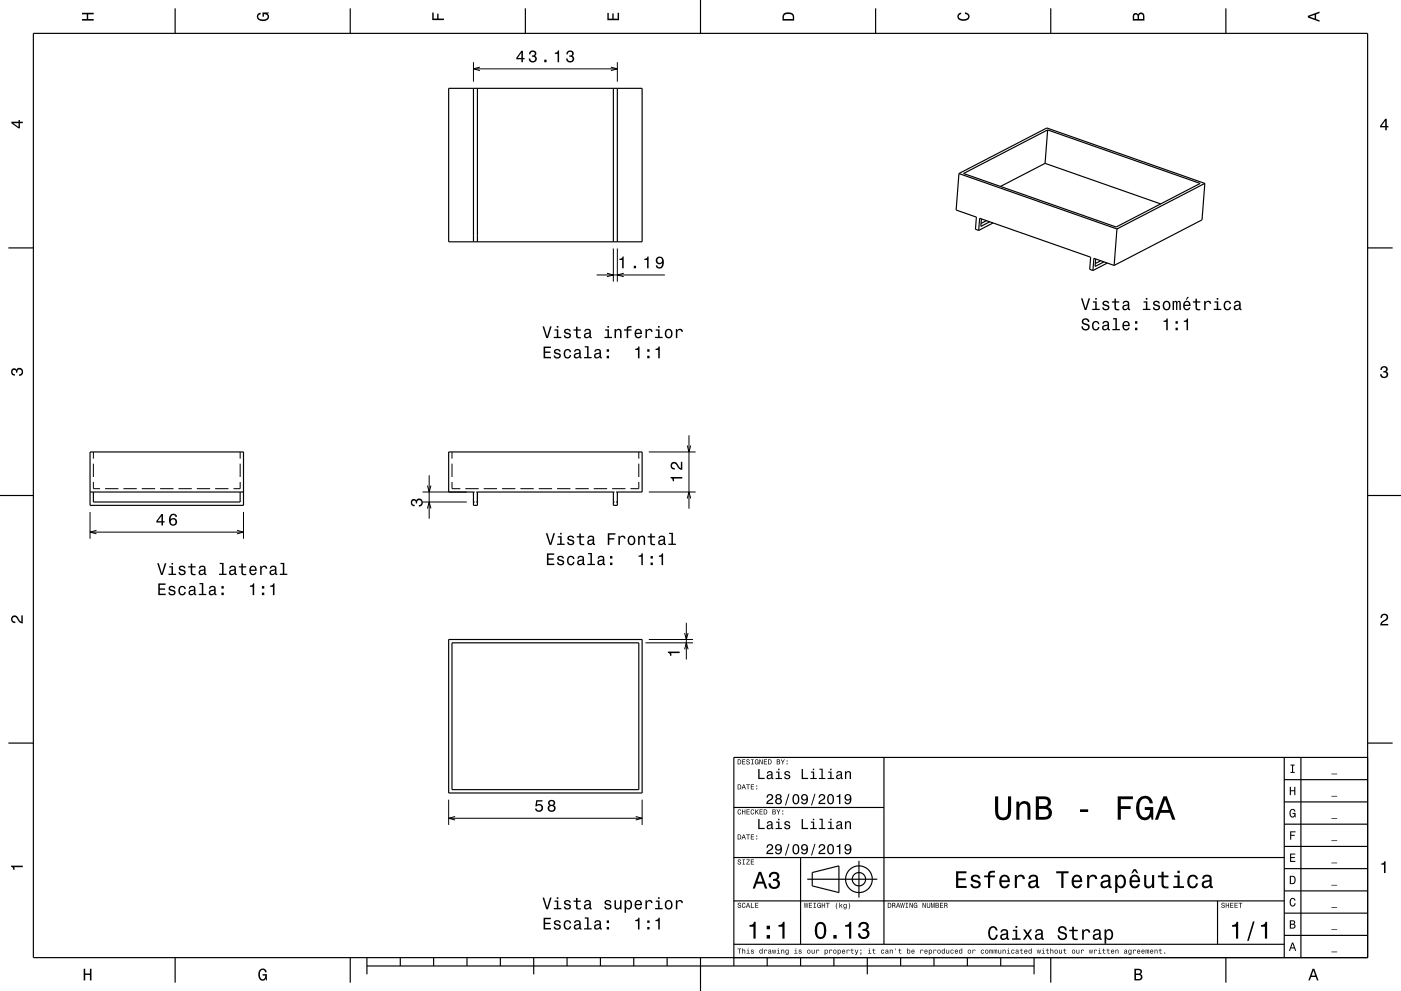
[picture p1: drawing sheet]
<svg xmlns="http://www.w3.org/2000/svg" width="420mm" height="297mm" viewBox="0 0 420 297" stroke-linecap="round" stroke-linejoin="round" font-family="sans-serif">
<g fill="none" stroke="#000" stroke-width=".3">
<path d="M141.9 18.6v5.9M185.1 18.6v5.9M141.9 20.6h43.2M143.9 20.1l-2 .5 2 .6M183.1 20.1l2 .5-2 .6M183.9 74.5v9.9M185.1 74.5v9.9M178.9 82.4h20.4M181.9 81.9l2 .5-2 .5M187 81.9l-1.9 .5 1.9 .5M28 135.5v2M28 139v4"/>
<path d="M72 135.5v2M72 139v4M135.5 135.5v2M135.5 139v4M191.5 135.5v2M191.5 139v4M194.5 135.5h14M206 133.5l.5 2 .6-2M206.5 130.5v22M27 153.5v8M27 159.5h46M28 144.5v2h2"/>
<path d="M28.9 159l-1.9 .5 1.9 .5M31.5 146.5h4M37 146.5h4M42.5 146.5h4M48 146.5h4M53.5 146.5h4M59 146.5h4M64.5 146.5h4M71.1 159l1.9 .5-1.9 .5M72 144.5v2h-2M73 153.5v8M126.7 147.5h13.2"/>
<path d="M126.7 150.5h13.2M128.1 152.4l.6-1.9 .5 1.9M128.1 145.5l.6 2 .5-2M128.7 142.5v13M135.5 144.5v2h2.5M139.5 146.5h4M141.9 149.5v1h.4M142.3 147.5h-.4v1M142.7 147.5h.4M142.7 150.5h.4M145 146.5h4M150.5 146.5h4"/>
<path d="M156 146.5h4M161.5 146.5h4M167 146.5h4M172.5 146.5h4M178 146.5h4M183.5 146.5h4M183.9 147.5h.4M183.9 150.5h.4M184.7 147.5h.4M184.7 150.5h.4M191.5 144.5v2h-2.5M194.5 147.5h14"/>
<path d="M206 149.4l.5-1.9 .6 1.9M193.5 192.7h14.3M194.5 191.7h13.3M205.2 194.6l.6-1.9 .5 1.9M205.2 189.7l.6 2 .5-2M205.8 186.7v11M134.5 239.7v7.5M192.5 239.7v7.5M134.5 245.2h58M136.4 244.7l-1.9 .5 1.9 .5M190.6 244.7l1.9 .5-1.9 .5"/>
</g>
<g fill="none" stroke="#000" stroke-width=".35">
<path d="M10 10h400v277h-400zM52.5 2.5v7.5M105 2.5v7.5M157.5 2.5v7.5M210 0v10M262.5 2.5v7.5M315 2.5v7.5M367.5 2.5v7.5M134.5 26.5h58v46h-58zM141.9 26.5v46M143.1 26.5v46M183.9 26.5v46"/>
<path d="M185.1 26.5v46M314.1 38.9l-.8 10.1M287.5 52l-.9 10.9 6.1 2.2-.3 3.6 1 .4M287.5 52l26.3-13.6 47.4 16.6M287.5 52l47.3 16.6M288.9 52l25.2-13.1 45.7 16.1-25.2 13zM313.3 49l34.7 12.1M313.3 49l-13.4 6.9M361.2 55l-.8 10.9-26.4 13.7M361.2 55l-26.4 13.6M2.5 74.3h7.5M293.4 69.1l.3-3.7 33.3 11.7-.3 3.6 1 .4"/>
<path d="M294.2 65.6l-.2 2.2 2.7-1.3M295.7 66.1l-1.6 .9M297.7 66.8l-4.3 2.3M328.5 77.6l-.2 2.3 2.7-1.4M330 78.1l-1.6 .9M332 78.8l-4.3 2.3M334 79.6l-6.1-2.2-.2 3.7M334.8 68.6l-.8 11M410 74.3h7.5M27 135.5h46v16h-46zM134.5 135.5h58v12h-7.4v4h-1.2v-4h-40.8v4h-1.2v-4h-7.4zM0 148.5h10"/>
<path d="M27 147.5h46M28 147.5v3h44v-3M410 148.5h10M134.5 191.7h58v46h-58zM135.5 192.7h56v44h-56zM2.5 222.7h7.5M265 227v56M385 233.7h25M385 227v60M390 227v60M410 222.7h7.5M410 227h-190v62.5"/>
<path d="M220 257h165M220 242h45M240 257v26M257.5 258v11M385 253.7h25M385 247h25M385 240.3h25M220 270h165M242 263.5h21M243.5 261.5l8-2v8l-8-2zM365 270v13M385 273.7h25"/>
<path d="M385 267h25M385 260.3h25M52.5 287v7.5M105 287v7.5M110 289.5h200M110 287v5M120 287v2.5M130 287v2.5M140 287v2.5M150 287v2.5M160 287v5M170 287v2.5"/>
<path d="M180 287v2.5M190 287v2.5M200 287v2.5M210 287v10M220 283h165M230 287v2.5M240 287v2.5M250 287v2.5M260 287v5M270 287v2.5M280 287v2.5M290 287v2.5"/>
<path d="M300 287v2.5M310 287v5M315 287v7.5M367.5 287v7.5M385 280.3h25"/>
<circle cx="257.5" cy="263.5" r="2"/>
<circle cx="257.5" cy="263.5" r="4"/>
</g>
<g fill="#000">
<path d="M24.6 3.8h3.5v.5h-1.7v1.4h1.7v.5h-3.5v-.5h1.4v-1.4h-1.4z" fill-rule="evenodd"/>
<path d="M77.3 4.2l.8-.4v.5l-.3 .1a.68 .68 0 0 0-.4 .6 .68 .68 0 0 0 .4 .6 1.68 1.68 0 0 0 2.4-.6 .93 .93 0 0 0-1.1-.8v.8h-.4v-1.3h1.9v.3l-.5 .1 .4 .4a1.19 1.19 0 0 1-.9 1.7 1.9 1.9 0 0 1-2.6-1.3z" fill-rule="evenodd"/>
<path d="M129.6 3.8h.4v1.8h1.1v-1.5h.4v1.5h1.6v.4h-3.5z" fill-rule="evenodd"/>
<path d="M156.3 15.2l-1.5 2.1v.5h1.5v.8h.5v-.8h.5v-.4h-.5v-2.2zM156.3 15.8v1.6h-1.1zM158.9 15.4l-.3 .9h.4a.62 .62 0 0 1 .4-.8 .62 .62 0 0 1 .8 .3 .62 .62 0 0 1-.3 .8h-.4v.4a.74 .74 0 0 1 .9 .6 .74 .74 0 0 1-.8 .9 .74 .74 0 0 1-.6-1h-.5a1.18 1.18 0 0 0 1.5 1.2 1.18 1.18 0 0 0 .6-1.8l-.2-.1a1.01 1.01 0 0 0 0-1.6 1.01 1.01 0 0 0-1.5 .2zM163.2 17.9v.7h.7v-.7zM166.3 15.8v.3h.8v2.5h.5v-3.5h-.3a.77 .77 0 0 1-1 .7zM170.1 15.4l-.3 .9h.4a.62 .62 0 0 1 .4-.8 .62 .62 0 0 1 .8 .3 .62 .62 0 0 1-.2 .8h-.5v.4a.74 .74 0 0 1 .9 .6 .74 .74 0 0 1-.8 .9 .74 .74 0 0 1-.6-1h-.5a1.18 1.18 0 0 0 1.5 1.2 1.18 1.18 0 0 0 .6-1.8l-.2-.1a1.01 1.01 0 0 0 0-1.6 1.01 1.01 0 0 0-1.5 .2z" fill-rule="evenodd"/>
<path d="M182.1 3.9h.4v1.7h1.1v-1.6h.4v1.6h1.2v-1.8h.4v2.3h-3.5z" fill-rule="evenodd"/>
<path d="M235 4a2.21 2.21 0 0 0-.4 2.2h3.5v-1.2a1.92 1.92 0 0 0-3.1-1zM235.3 4.4l.4-.2a1.45 1.45 0 0 1 2 .8v.7h-2.7l.1-1z" fill-rule="evenodd"/>
<path d="M287.3 4.2l.8-.4v.4l-.3 .1a.66 .66 0 0 0-.4 .6 .66 .66 0 0 0 .4 .6 1.69 1.69 0 0 0 2.5-.5 .9 .9 0 0 0-1-.8v-.5a1.24 1.24 0 0 1 1.4 1.1 1.24 1.24 0 0 1-1.1 1.4 1.93 1.93 0 0 1-2.6-1.2z" fill-rule="evenodd"/>
<path d="M339.8 4.2l-.2 2h3.5v-1.4a.98 .98 0 0 0-.7-1 .98 .98 0 0 0-1.2 .6 .84 .84 0 0 0-1.4-.2zM340.1 4.5l.4-.1 .4 .1 .1 1.2h-1zM341.6 4.4l.4-.2a.58 .58 0 0 1 .7 .7v.8h-1.2z" fill-rule="evenodd"/>
<path d="M392.1 4.7v.6l3.5 1.2v-.4l-1-.4v-1.4l1-.4v-.4zM392.6 5l1.5-.5v1z" fill-rule="evenodd"/>
<path d="M3.4 36.5v.4l2.1 1.6h.5v-1.6h.8v-.4h-.8v-.5h-.4v.5zM4 36.9h1.6v1.1z" fill-rule="evenodd"/>
<path d="M415.3 35.6l-1.6 2.1v.5h1.6v.8h.4v-.8h.5v-.4h-.5v-2.2zM415.3 36.2v1.6h-1.1z" fill-rule="evenodd"/>
<path d="M162.6 97.8l1.2 3.5h.5l1.1-3.5h-.5l-.9 3-.9-3zM166.2 98.7v.4h.7v1.9h-.9v.3h2.3v-.3h-.9v-2.3zM166.9 97.7v.5h.5v-.5zM169.3 98.7l-.2 .3a.96 .96 0 0 0 1.2 1.2l.3 .1a.6 .6 0 0 1-.5 .8 .6 .6 0 0 1-.7-.6h-.4a1.03 1.03 0 0 0 1.3 1 1.03 1.03 0 0 0 .7-1.5l-1.4-.5a.54 .54 0 0 1 .4-.7 .54 .54 0 0 1 .7 .5h.4a1.09 1.09 0 0 0-1.8-.6zM172.7 97.9v.8h-.8v.4h.8v1.8a1.05 1.05 0 0 0 1.4 .5v-.4a.68 .68 0 0 1-1-.3v-1.6h1v-.4h-1v-.8zM175.4 98.8l-.3 .6h.4a.55 .55 0 0 1 .7-.5 .55 .55 0 0 1 .4 .7l-.2 .1a.91 .91 0 0 0-1.3 .5 .91 .91 0 0 0 .7 1.2l.9-.4 .1 .3h.6l-.3-.6v-1.4a1.01 1.01 0 0 0-.7-.8 1.01 1.01 0 0 0-1 .3zM175.6 100.3l1.1-.4a.77 .77 0 0 1-.2 .9 .77 .77 0 0 1-.9 .1zM181.4 98.7v.4h.7v1.9h-.9v.3h2.3v-.3h-.9v-2.3zM182.1 97.7v.5h.5v-.5zM184.2 98.6v2.7h.5v-1.5a.63 .63 0 0 1 .5-.9 .63 .63 0 0 1 .7 .7v1.7h.4v-1.8a.89 .89 0 0 0-.6-.9 .89 .89 0 0 0-1 .4v-.4zM187.1 98.7v.4h.8v2.2h.4v-2.2h1v-.4h-1l.1-.4 .9-.2v-.4a.95 .95 0 0 0-1 0 .95 .95 0 0 0-.4 1zM190.5 98.9a1.45 1.45 0 0 0-.2 1.6 1.45 1.45 0 0 0 1.4 .9l.7-.9h-.4l-.6 .5a.76 .76 0 0 1-.7-.9h1.8a1.16 1.16 0 0 0-.5-1.4 1.16 1.16 0 0 0-1.5 .2zM190.9 99.1l.2-.1a.66 .66 0 0 1 .7 .1 .66 .66 0 0 1 .2 .6h-1.3zM193.5 98.6v2.7h.4v-1.5a.66 .66 0 0 1 .4-.8 .66 .66 0 0 1 .8 .2l.1 .3h.4a.89 .89 0 0 0-.7-1 .89 .89 0 0 0-1 .6v-.5zM196.6 98.7v.4h.7v1.9h-.9v.3h2.2v-.3h-.9v-2.3zM197.3 97.7v.5h.4v-.5zM199.6 98.9a1.45 1.45 0 0 0-.2 1.7 1.45 1.45 0 0 0 1.5 .7 1.45 1.45 0 0 0 .7-1.8 1.45 1.45 0 0 0-1.6-.9zM199.9 99.2a.67 .67 0 0 1 .7-.3 .67 .67 0 0 1 .5 .6 .93 .93 0 0 1 0 1.1 .93 .93 0 0 1-1 .4 1.37 1.37 0 0 1-.2-1.8zM202.6 98.6v2.7h.5v-1.5a.66 .66 0 0 1 .3-.8 .66 .66 0 0 1 .8 .2l.1 .3h.4a.89 .89 0 0 0-.7-1 .89 .89 0 0 0-1 .6v-.5z" fill-rule="evenodd"/>
<path d="M185.7 77.6v.3h.8v2.5h.5v-3.5h-.4a.77 .77 0 0 1-.9 .7zM190 79.7v.7h.7v-.7zM193.2 77.6v.3h.8v2.5h.4v-3.5h-.3a.77 .77 0 0 1-.9 .7zM196.9 77.2a1.15 1.15 0 0 0 0 1.7 1.15 1.15 0 0 0 1.6-.1 1.02 1.02 0 0 1-.8 1.3l-.5-.1-.1-.5h-.5a1.23 1.23 0 0 0 1.5 1 1.23 1.23 0 0 0 .9-1.5 1.41 1.41 0 0 0-.3-1.7 1.41 1.41 0 0 0-1.8-.1zM197.1 78a.74 .74 0 0 1 1.4 0 .74 .74 0 0 1-1.4 0z" fill-rule="evenodd"/>
<path d="M324.6 95.7a1.09 1.09 0 0 0-.2 1.3 1.09 1.09 0 0 0 1.3 .5 .64 .64 0 0 1 .4 .9 .64 .64 0 0 1-1 .2l-.5-.8h-.4a1.21 1.21 0 0 0 1.5 1.3 1.21 1.21 0 0 0 .7-1.8l-.8-.3a.71 .71 0 0 1-.8-.7 .7 .7 0 0 1 .7-.5 .7 .7 0 0 1 .6 .7h.5a1.19 1.19 0 0 0-.7-1.1 1.19 1.19 0 0 0-1.3 .3zM327.7 96.5a1.45 1.45 0 0 0-.3 1.7 1.45 1.45 0 0 0 1.5 .8l.6-.6 .1-.4h-.4l-.4 .6a1.02 1.02 0 0 1-1-1 1.02 1.02 0 0 1 1-1l.4 .6h.4a1.09 1.09 0 0 0-.8-1 1.09 1.09 0 0 0-1.1 .3zM330.8 96.4l-.3 .6h.4a.55 .55 0 0 1 .7-.5 .55 .55 0 0 1 .3 .8h-.2a.91 .91 0 0 0-1.3 .6 .91 .91 0 0 0 .8 1.1l.9-.4 .1 .3 .5 .1v-.4h-.2v-1.6a1.02 1.02 0 0 0-.7-.8 1.02 1.02 0 0 0-1 .2zM330.9 97.9l1.1-.3a.77 .77 0 0 1-.2 .9 .77 .77 0 0 1-.9 .1zM333.7 95.3v.4h.7v2.9h-.9v.4h2.2v-.4h-.9v-3.3zM336.8 96.5a1.45 1.45 0 0 0-.3 1.7 1.45 1.45 0 0 0 1.5 .8l.7-.8h-.5l-.6 .5a.76 .76 0 0 1-.7-1h1.8a1.16 1.16 0 0 0-.5-1.3 1.16 1.16 0 0 0-1.4 .1zM337.1 96.8l.2-.2a.67 .67 0 0 1 .7 .1 .67 .67 0 0 1 .2 .7h-1.3zM340.3 98.2v.8h.7v-.8zM340.3 96.3v.7h.7v-.7z" fill-rule="evenodd"/>
<path d="M324.1 89.4l1.1 3.5h.5l1.1-3.5h-.5l-.9 3-.9-3zM327.6 90.3v.4h.7v1.9h-.9v.3h2.3v-.3h-.9v-2.3zM328.3 89.3v.5h.5v-.5zM330.8 90.3l-.2 .3a.96 .96 0 0 0 1.1 1.2l.3 .1a.6 .6 0 0 1-.5 .8 .6 .6 0 0 1-.6-.6h-.5a1.03 1.03 0 0 0 1.3 1 1.03 1.03 0 0 0 .7-1.5l-1.4-.5a.54 .54 0 0 1 .5-.7 .54 .54 0 0 1 .6 .5h.4a1.09 1.09 0 0 0-1.7-.6zM334.1 89.5v.8h-.8v.4h.8v1.8a1.05 1.05 0 0 0 1.5 .5v-.4a.68 .68 0 0 1-1-.3l-.1-1.6h1.1v-.4h-1.1v-.8zM336.8 90.3l-.2 .7h.4a.55 .55 0 0 1 .6-.5 .55 .55 0 0 1 .4 .7l-.2 .1a.91 .91 0 0 0-1.3 .5 .91 .91 0 0 0 .8 1.2l.8-.4 .1 .3h.6v-.3l-.2-.1-.1-1.6a1.02 1.02 0 0 0-.6-.8 1.02 1.02 0 0 0-1.1 .2zM337 91.9l1.1-.4a.77 .77 0 0 1-.2 .9 .77 .77 0 0 1-.9 .1zM342.8 90.3v.4h.7v1.9h-.9v.3h2.3v-.3h-.9v-2.3zM343.5 89.3v.5h.5v-.5zM345.9 90.3l-.2 .3a.96 .96 0 0 0 1.2 1.2l.3 .1a.6 .6 0 0 1-.5 .8 .6 .6 0 0 1-.7-.6h-.4a1.03 1.03 0 0 0 1.3 1 1.03 1.03 0 0 0 .7-1.5l-1.4-.5a.54 .54 0 0 1 .4-.7 .54 .54 0 0 1 .7 .5h.4a1.09 1.09 0 0 0-1.8-.6zM348.9 90.5a1.45 1.45 0 0 0-.3 1.7 1.45 1.45 0 0 0 1.6 .7 1.45 1.45 0 0 0 .7-1.8 1.45 1.45 0 0 0-1.7-.9zM349.2 90.8a.67 .67 0 0 1 .7-.3 .67 .67 0 0 1 .5 .6 .93 .93 0 0 1 0 1.1 .93 .93 0 0 1-1 .4 1.36 1.36 0 0 1-.2-1.8zM351.5 90.2v2.7h.4v-1.8l.3-.6h.2l.2 .3v2.1h.4v-2.1l.3-.3 .3 .5v1.9h.4v-1.8a.69 .69 0 0 0-.5-1l-.6 .4-.5-.4-.5 .4v-.3zM356 89l-.6 .8h.3l.7-.8zM355 90.5a1.45 1.45 0 0 0-.3 1.6 1.45 1.45 0 0 0 1.5 .9l.7-.9h-.5l-.6 .5a.76 .76 0 0 1-.7-.9h1.8a1.17 1.17 0 0 0-.5-1.4 1.17 1.17 0 0 0-1.4 .2zM355.3 90.7l.2-.1a.67 .67 0 0 1 .7 .1 .67 .67 0 0 1 .3 .6h-1.4zM358.4 89.5v.8h-.8v.4h.8v1.8a1.05 1.05 0 0 0 1.4 .5v-.4a.68 .68 0 0 1-1-.3v-1.6h1v-.4h-1v-.8zM361 90.2v2.7h.4v-1.5a.66 .66 0 0 1 .4-.8 .66 .66 0 0 1 .8 .2l.1 .3h.4a.89 .89 0 0 0-.7-1 .89 .89 0 0 0-1 .6v-.5zM364.1 90.3v.4h.7v1.9h-.9v.3h2.2v-.3h-.9v-2.3zM364.8 89.3v.5h.4v-.5zM367.1 90.5a1.45 1.45 0 0 0-.2 1.7 1.45 1.45 0 0 0 1.5 .7l.6-.5 .1-.4h-.5l-.4 .6a1.02 1.02 0 0 1-.9-1 1.02 1.02 0 0 1 .9-1l.4 .5h.5a1.09 1.09 0 0 0-.8-.9 1.09 1.09 0 0 0-1.2 .3zM370.2 90.3l-.2 .7h.4a.55 .55 0 0 1 .6-.5 .55 .55 0 0 1 .4 .7l-.2 .1a.91 .91 0 0 0-1.3 .5 .91 .91 0 0 0 .8 1.2l.8-.4 .1 .3h.6v-.3l-.2-.1-.1-1.6a1.02 1.02 0 0 0-.6-.8 1.02 1.02 0 0 0-1.1 .2zM370.4 91.9l1.1-.4a.77 .77 0 0 1-.2 .9 .77 .77 0 0 1-.9 .1z" fill-rule="evenodd"/>
<path d="M348.8 96.1v.4h.8v2.5h.5v-3.6h-.4a.77 .77 0 0 1-.9 .7zM352.4 98.2v.8h.7v-.8zM352.4 96.3v.7h.7v-.7zM354.9 96.1v.4h.8v2.5h.5v-3.6h-.4a.77 .77 0 0 1-.9 .7z" fill-rule="evenodd"/>
<path d="M3.6 110.6a.86 .86 0 0 1 1.4 .2 1.12 1.12 0 0 1 1.5-.4 1.12 1.12 0 0 1 .3 1.6l-.5 .6-.6 .1v-.5a.72 .72 0 0 0 .9-.6 .72 .72 0 0 0-.8-.8 .72 .72 0 0 0-.6 .9h-.4a.62 .62 0 0 0-.4-.8 .62 .62 0 0 0-.8 .5 .62 .62 0 0 0 .5 .7h.4l-.1 .5a1.17 1.17 0 0 1-1-.7 1.17 1.17 0 0 1 .2-1.3z" fill-rule="evenodd"/>
<path d="M163 103.9v3.5h2.2v-.4h-1.8v-1.2h1.6v-.5h-1.6v-1h1.7v-.4zM166.3 104.8l-.2 .2a.96 .96 0 0 0 1.2 1.2l.3 .2a.6 .6 0 0 1-.5 .7 .6 .6 0 0 1-.7-.6h-.4a1.03 1.03 0 0 0 1.3 1 1.03 1.03 0 0 0 .6-1.5l-1.3-.4a.53 .53 0 0 1 .4-.7 .53 .53 0 0 1 .6 .5h.5a1.09 1.09 0 0 0-1.8-.6zM169.3 105a1.45 1.45 0 0 0-.3 1.6 1.45 1.45 0 0 0 1.5 .8l.6-.6 .1-.4h-.4l-.4 .6a1.01 1.01 0 0 1-1-1 1.01 1.01 0 0 1 1-1l.4 .6h.4a1.09 1.09 0 0 0-.7-1 1.09 1.09 0 0 0-1.2 .4zM172.4 104.8l-.3 .7h.4a.55 .55 0 0 1 .7-.6 .55 .55 0 0 1 .4 .8h-.2a.91 .91 0 0 0-1.3 .6 .91 .91 0 0 0 .7 1.2l.9-.5 .1 .3 .6 .1v-.4h-.3v-1.6a1.02 1.02 0 0 0-1.7-.6zM172.5 106.3l1.1-.3a.77 .77 0 0 1-.2 .9 .77 .77 0 0 1-.8 .1zM175.3 103.8v.3h.7v2.9h-.9v.4h2.3v-.4h-1v-3.2zM178.4 104.8l-.2 .7h.4a.55 .55 0 0 1 .7-.6 .55 .55 0 0 1 .3 .8h-.2a.91 .91 0 0 0-1.3 .6 .91 .91 0 0 0 .8 1.2l.9-.5 .1 .3 .5 .1v-.4h-.2v-1.6a1.02 1.02 0 0 0-1.8-.6zM178.6 106.3l1.1-.3a.77 .77 0 0 1-.2 .9 .77 .77 0 0 1-.9 .1zM181.9 106.6v.8h.7v-.8zM181.9 104.7v.7h.7v-.7z" fill-rule="evenodd"/>
<path d="M190.4 104.5v.4h.9v2.5h.4v-3.6h-.3a.77 .77 0 0 1-1 .7zM194 106.6v.8h.7v-.8zM194 104.7v.7h.7v-.7zM196.5 104.5v.4h.8v2.5h.5v-3.6h-.4a.77 .77 0 0 1-.9 .7z" fill-rule="evenodd"/>
<path d="M414.1 110a1.01 1.01 0 0 1 1.5-.2 1.01 1.01 0 0 1 0 1.6 1.12 1.12 0 0 1 .4 1.5 1.12 1.12 0 0 1-1.6 .3l-.6-.5-.1-.6h.5a.72 .72 0 0 0 .7 .9 .72 .72 0 0 0 .7-.8 .72 .72 0 0 0-.9-.6v-.4a.62 .62 0 0 0 .8-.4 .62 .62 0 0 0-.5-.8 .62 .62 0 0 0-.7 .5v.4h-.5z" fill-rule="evenodd"/>
<path d="M48.4 154l-1.5 2.2v.4h1.5v.9h.5v-.9h.5v-.4h-.5v-2.2zM48.4 154.6v1.6h-1.1zM51.2 154.2a2.39 2.39 0 0 0 .2 3.3 1.16 1.16 0 0 0 1.5-.4 1.16 1.16 0 0 0-.2-1.5 1.16 1.16 0 0 0-1.6 0 1.02 1.02 0 0 1 .9-1.2l.4 .1 .2 .4h.5a1.12 1.12 0 0 0-.8-.9 1.12 1.12 0 0 0-1.1 .2zM51.1 156.4a.75 .75 0 0 1 1.5 0 .75 .75 0 0 1-1.5 0z" fill-rule="evenodd"/>
<path d="M123.4 149.8a.86 .86 0 0 1 1.4 .2 1.12 1.12 0 0 1 1.6-.4 1.12 1.12 0 0 1 .3 1.5l-.6 .7h-.5v-.4a.72 .72 0 0 0 .9-.7 .72 .72 0 0 0-.8-.8 .72 .72 0 0 0-.7 1h-.4a.62 .62 0 0 0-.4-.9 .62 .62 0 0 0-.7 .5 .62 .62 0 0 0 .5 .8h.3v.5a1.17 1.17 0 0 1-1.1-.7 1.17 1.17 0 0 1 .2-1.3z" fill-rule="evenodd"/>
<path d="M163.6 159.8l1.2 3.5h.5l1.1-3.5h-.5l-.9 3-.9-3zM167.2 160.7v.4h.7v1.8h-.9v.4h2.3v-.4h-.9v-2.2zM167.9 159.7v.5h.5v-.5zM170.3 160.7l-.2 .3a.96 .96 0 0 0 1.2 1.2l.3 .1a.6 .6 0 0 1-.5 .8 .6 .6 0 0 1-.7-.6h-.4a1.03 1.03 0 0 0 1.3 .9 1.03 1.03 0 0 0 .7-1.4l-1.4-.5a.53 .53 0 0 1 .4-.7 .53 .53 0 0 1 .7 .5h.4a1.08 1.08 0 0 0-1.8-.6zM173.7 159.9v.8h-.8v.4h.8v1.8a1.05 1.05 0 0 0 1.4 .5v-.4a.69 .69 0 0 1-1-.3v-1.6h1v-.4h-1v-.8zM176.4 160.7l-.3 .7h.4a.55 .55 0 0 1 .7-.5 .55 .55 0 0 1 .4 .7l-.2 .1a.91 .91 0 0 0-1.3 .5 .91 .91 0 0 0 .7 1.2l.9-.4 .1 .3h.6v-.3l-.3-.1v-1.6a1.02 1.02 0 0 0-1.7-.6zM176.6 162.3l1.1-.4a.77 .77 0 0 1-.2 .9 .77 .77 0 0 1-.9 .1zM182.2 159.8v3.5h.5v-1.6h1.4v-.4h-1.4v-1.1h1.8v-.4zM185.4 160.6v2.7h.4v-1.5a.66 .66 0 0 1 .4-.8 .66 .66 0 0 1 .8 .2l.1 .2h.4a.89 .89 0 0 0-.7-.9 .89 .89 0 0 0-1 .6v-.5zM188.4 160.9a1.45 1.45 0 0 0-.2 1.7 1.45 1.45 0 0 0 1.6 .7 1.45 1.45 0 0 0 .7-1.8 1.45 1.45 0 0 0-1.7-.9zM188.8 161.2a.67 .67 0 0 1 .7-.3 .67 .67 0 0 1 .5 .6 .93 .93 0 0 1 0 1.1 .93 .93 0 0 1-1 .3 1.37 1.37 0 0 1-.2-1.7zM191.3 160.6v2.7h.4v-1.6a.64 .64 0 0 1 .4-.7 .64 .64 0 0 1 .8 .3l.1 2h.4v-1.8a.89 .89 0 0 0-.6-1 .89 .89 0 0 0-1.1 .5v-.4zM194.9 159.9v.8h-.7v.4h.7l.1 1.8a1.05 1.05 0 0 0 1.4 .5v-.4a.68 .68 0 0 1-1-.3v-1.6h1v-.4h-1v-.8zM197.7 160.7l-.3 .7h.4a.55 .55 0 0 1 .7-.5 .55 .55 0 0 1 .3 .7l-.2 .1a.91 .91 0 0 0-1.3 .5 .91 .91 0 0 0 .8 1.2l.9-.4 .1 .3h.5v-.3l-.2-.1v-1.6a1.02 1.02 0 0 0-.7-.8 1.02 1.02 0 0 0-1 .2zM197.8 162.3l1.1-.4a.77 .77 0 0 1-.2 .9 .77 .77 0 0 1-.9 .1zM200.6 159.7v.4h.7v2.8h-.9v.4h2.2v-.4h-.9v-3.2z" fill-rule="evenodd"/>
<path d="M201 143v.3a.77 .77 0 0 1 .7 .9h.4v-.8h2.4v-.4zM201.3 138.7a1.2 1.2 0 0 0-.2 1.4 1.2 1.2 0 0 0 1.2 .6v-.4a.7 .7 0 0 1-.9-.5 .7 .7 0 0 1 .6-.9 .7 .7 0 0 1 .8 .5l.2 .3a1.64 1.64 0 0 0 1.5 1.1v-2.4h-.4v1.9l-.4-.3-.7-1.2a1.11 1.11 0 0 0-1.7-.1z" fill-rule="evenodd"/>
<path d="M47.5 174.9v3.5h2.2v-.5h-1.8v-1.2h1.6v-.4h-1.6v-1h1.7v-.4zM50.8 175.8l-.2 .2a.96 .96 0 0 0 1.2 1.2l.3 .2a.6 .6 0 0 1-.5 .7 .6 .6 0 0 1-.7-.6h-.4a1.03 1.03 0 0 0 1.3 1 1.03 1.03 0 0 0 .6-1.5l-1.3-.4a.54 .54 0 0 1 .4-.7 .54 .54 0 0 1 .6 .5h.5a1.08 1.08 0 0 0-1.8-.6zM53.8 175.9a1.45 1.45 0 0 0-.3 1.7 1.45 1.45 0 0 0 1.5 .8l.6-.6 .1-.4h-.4l-.4 .6a1.02 1.02 0 0 1-1-1 1.02 1.02 0 0 1 1-1l.4 .5h.4a1.09 1.09 0 0 0-.8-.9 1.09 1.09 0 0 0-1.1 .3zM56.9 175.8l-.3 .6h.4a.55 .55 0 0 1 .7-.5 .55 .55 0 0 1 .3 .8h-.2a.91 .91 0 0 0-1.2 .6 .91 .91 0 0 0 .7 1.1l.9-.4 .1 .3 .6 .1-.3-.6v-1.4a1.02 1.02 0 0 0-.7-.8 1.02 1.02 0 0 0-1 .2zM57 177.3l1.1-.3a.77 .77 0 0 1-.2 .9 .77 .77 0 0 1-.9 0zM59.8 174.7v.4h.7v2.9h-.9v.4h2.2v-.4h-.9v-3.3zM62.9 175.8l-.2 .6h.4a.55 .55 0 0 1 .6-.5 .55 .55 0 0 1 .4 .8h-.2a.91 .91 0 0 0-1.3 .6 .91 .91 0 0 0 .8 1.1l.9-.4 .1 .3 .5 .1v-.4h-.2v-1.6a1.02 1.02 0 0 0-1.8-.6zM63.1 177.3l1.1-.3a.77 .77 0 0 1-.2 .9 .77 .77 0 0 1-.9 0zM66.4 177.6v.8h.7v-.8zM66.4 175.6v.8h.7v-.8z" fill-rule="evenodd"/>
<path d="M47.1 168.8l1.2 3.5h.5l1.1-3.5h-.5l-.9 3-.9-3zM50.7 169.7v.4h.7v1.8h-.9v.4h2.3v-.4h-.9v-2.2zM51.4 168.7v.5h.5v-.5zM53.8 169.7l-.2 .3a.96 .96 0 0 0 1.2 1.2l.3 .1a.6 .6 0 0 1-.5 .8 .6 .6 0 0 1-.7-.6h-.4a1.03 1.03 0 0 0 1.3 .9 1.03 1.03 0 0 0 .7-1.4l-1.4-.5a.54 .54 0 0 1 .4-.7 .54 .54 0 0 1 .7 .5h.4a1.08 1.08 0 0 0-1.8-.6zM57.2 168.9v.8h-.8v.4h.8v1.8a1.05 1.05 0 0 0 1.4 .5v-.4l-.9-.1-.1-.5v-1.3h1v-.4h-1v-.8zM59.9 169.7l-.3 .7h.4a.55 .55 0 0 1 .7-.5 .55 .55 0 0 1 .4 .7l-.2 .1a.91 .91 0 0 0-1.3 .5 .91 .91 0 0 0 .7 1.2l.9-.4 .1 .3h.6v-.3l-.3-.1v-1.6a1.02 1.02 0 0 0-.7-.8 1.02 1.02 0 0 0-1 .2zM60.1 171.3l1.1-.4a.77 .77 0 0 1-.2 .9 .77 .77 0 0 1-.9 .1zM65.9 168.7v.4h.7v2.8h-.9v.4h2.2v-.4h-.9v-3.2zM69 169.7l-.3 .7h.4a.55 .55 0 0 1 .7-.5 .55 .55 0 0 1 .4 .7l-.2 .1a.91 .91 0 0 0-1.3 .5 .91 .91 0 0 0 .7 1.2l.9-.4 .1 .3h.6v-.3l-.3-.1v-1.6a1.02 1.02 0 0 0-1.7-.6zM69.2 171.3l1.1-.4a.77 .77 0 0 1-.2 .9 .77 .77 0 0 1-.9 .1zM72.4 168.9v.8h-.8v.4h.8v1.8a1.05 1.05 0 0 0 1.4 .5v-.4a.68 .68 0 0 1-1-.3v-1.6h1v-.4h-1v-.8zM75 169.9a1.46 1.46 0 0 0-.2 1.6 1.46 1.46 0 0 0 1.4 .8l.7-.8h-.4l-.6 .5a.76 .76 0 0 1-.7-.9h1.8a1.17 1.17 0 0 0-.5-1.4 1.17 1.17 0 0 0-1.5 .2zM75.4 170.1l.2-.1a.67 .67 0 0 1 .7 0 .67 .67 0 0 1 .2 .7h-1.3zM78 169.6v2.7h.4v-1.5a.67 .67 0 0 1 .4-.8 .67 .67 0 0 1 .8 .2l.1 .2h.4a.89 .89 0 0 0-.7-.9 .89 .89 0 0 0-1 .6v-.5zM81.2 169.7l-.3 .7h.4a.55 .55 0 0 1 .7-.5 .55 .55 0 0 1 .3 .7l-.2 .1a.91 .91 0 0 0-1.3 .5 .91 .91 0 0 0 .8 1.2l.9-.4 .1 .3h.5v-.3l-.2-.1v-1.6a1.02 1.02 0 0 0-.7-.8 1.02 1.02 0 0 0-1 .2zM81.3 171.3l1.1-.4a.77 .77 0 0 1-.2 .9 .77 .77 0 0 1-.9 .1zM84.1 168.7v.4h.7v2.8h-.9v.4h2.2v-.4h-.9v-3.2z" fill-rule="evenodd"/>
<path d="M74.9 175.5v.4h.8v2.5h.5v-3.6h-.3a.77 .77 0 0 1-1 .7zM78.5 177.6v.8h.7v-.8zM78.5 175.6v.8h.7v-.8zM81 175.5v.4h.8v2.5h.5v-3.6h-.4a.77 .77 0 0 1-.9 .7z" fill-rule="evenodd"/>
<path d="M164 165.9v3.5h2.2v-.5h-1.8v-1.2h1.6v-.4h-1.6v-1h1.7v-.4zM167.3 166.8l-.2 .2a.96 .96 0 0 0 1.2 1.2l.3 .2a.6 .6 0 0 1-.5 .7 .6 .6 0 0 1-.7-.6h-.4a1.03 1.03 0 0 0 1.3 1 1.03 1.03 0 0 0 .6-1.5l-1.3-.4a.54 .54 0 0 1 .4-.7 .54 .54 0 0 1 .6 .5h.5a1.09 1.09 0 0 0-1.8-.6zM170.3 166.9a1.45 1.45 0 0 0-.3 1.7 1.45 1.45 0 0 0 1.5 .8l.6-.6 .1-.4h-.4l-.4 .6a1.02 1.02 0 0 1-1-1 1.02 1.02 0 0 1 1-1l.4 .5h.4a1.09 1.09 0 0 0-.7-.9 1.09 1.09 0 0 0-1.2 .3zM173.4 166.8l-.3 .6h.4a.55 .55 0 0 1 .7-.5 .55 .55 0 0 1 .4 .8h-.2a.91 .91 0 0 0-1.3 .6 .91 .91 0 0 0 .7 1.1l.9-.4 .1 .3 .6 .1v-.4h-.3v-1.6a1.02 1.02 0 0 0-.7-.8 1.02 1.02 0 0 0-1 .2zM173.5 168.3l1.1-.3a.77 .77 0 0 1-.2 .9 .77 .77 0 0 1-.8 0zM176.3 165.7v.4h.7v2.9h-.9v.4h2.3v-.4h-1v-3.3zM179.4 166.8l-.2 .6h.4a.55 .55 0 0 1 .7-.5 .55 .55 0 0 1 .3 .8h-.2a.91 .91 0 0 0-1.3 .6 .91 .91 0 0 0 .8 1.1l.9-.4 .1 .3 .5 .1-.2-.6v-1.4a1.02 1.02 0 0 0-.7-.8 1.02 1.02 0 0 0-1.1 .2zM179.6 168.3l1.1-.3a.77 .77 0 0 1-.2 .9 .77 .77 0 0 1-.9 0zM182.9 168.6v.8h.7v-.8zM182.9 166.6v.8h.7v-.8z" fill-rule="evenodd"/>
<path d="M191.4 166.5v.4h.9v2.5h.4v-3.6h-.3a.77 .77 0 0 1-1 .7zM195 168.6v.8h.7v-.8zM195 166.6v.8h.7v-.8zM197.5 166.5v.4h.8v2.5h.5v-3.6h-.4a.78 .78 0 0 1-.9 .7z" fill-rule="evenodd"/>
<path d="M3.6 184.7a1.22 1.22 0 0 1 2 .8l.8 .8v-1.9h.4v2.4a2.76 2.76 0 0 1-2-1.8 .69 .69 0 0 0-1.1 .5 .69 .69 0 0 0 .9 .8v.4a1.19 1.19 0 0 1-1.2-.6 1.19 1.19 0 0 1 .2-1.4z" fill-rule="evenodd"/>
<path d="M200.2 195.3h3.6v.4h-2.5v.9h-.4a.77 .77 0 0 0-.7-1z" fill-rule="evenodd"/>
<path d="M414.2 184.2a1.18 1.18 0 0 1 1.9 .3 1.18 1.18 0 0 1-1 1.7l-.8 .8h1.9v.4h-2.4a2.76 2.76 0 0 1 1.8-2 .69 .69 0 0 0-.5-1.1 .69 .69 0 0 0-.8 .9h-.4z" fill-rule="evenodd"/>
<path d="M221.1 227.6v1.5h.5a.77 .77 0 0 0 .6-.8 .77 .77 0 0 0-.6-.7zM221.4 227.8a.58 .58 0 0 1 .6 .5 .58 .58 0 0 1-.6 .6zM222.5 227.6v1.5h.9v-.2h-.7v-.5h.7v-.2h-.7v-.4h.7v-.2zM223.9 227.7a.6 .6 0 0 0 0 .6 .6 .6 0 0 0 .7 .3 .33 .33 0 0 1-.3 .4 .33 .33 0 0 1-.4-.4h-.2a.54 .54 0 0 0 .6 .6 .54 .54 0 0 0 .5-.7 .54 .54 0 0 0-.8-.4 .28 .28 0 0 1 .2-.4 .28 .28 0 0 1 .4 .3h.2l-.1-.2-.2-.2zM225.2 227.6v.2h.3v1.1h-.3v.2h.7v-.2h-.2v-1.1h.2v-.2zM226.4 227.8a.72 .72 0 0 0-.2 .9 .72 .72 0 0 0 1 .3l.2 .1v-.8h-.5v.2h.3l-.2 .4a.52 .52 0 0 1-.6-.6 .52 .52 0 0 1 .7-.4l.3 .1-.3-.4zM227.7 227.6v1.5h.1v-1.2l.6 1.2h.2v-1.5h-.1v1.2l-.6-1.2zM229 227.6v1.5h1v-.2h-.8v-.5h.7v-.2h-.7v-.4h.7v-.2zM230.3 227.6v1.5h.5a.77 .77 0 0 0 .6-.8 .77 .77 0 0 0-.6-.7zM230.5 227.8a.58 .58 0 0 1 .6 .5 .58 .58 0 0 1-.6 .6zM232.9 227.6v1.5h.5a.42 .42 0 0 0 .5-.3 .42 .42 0 0 0-.3-.5l.2-.2-.1-.4zM233.1 227.8h.3a.23 .23 0 0 1 .2 .2 .23 .23 0 0 1-.2 .2h-.3zM233.1 228.4h.3a.26 .26 0 0 1 .3 .2 .26 .26 0 0 1-.3 .3h-.3zM234.1 227.6l.5 .9v.6h.2v-.6l.5-.9h-.3l-.3 .7-.4-.7zM235.8 228.8v.3h.3v-.3zM235.8 227.9v.3h.3v-.3z" fill-rule="evenodd"/>
<path d="M221.1 235.1v1.5h.5a.77 .77 0 0 0 .6-.8 .77 .77 0 0 0-.6-.7zM221.4 235.3a.58 .58 0 0 1 .6 .5 .58 .58 0 0 1-.6 .6zM222.8 235.1l-.5 1.5h.2l.2-.5h.5l.2 .5h.2l-.5-1.5zM223 235.3l.2 .7h-.5zM223.7 235.1v.2h.5v1.3h.2v-1.3h.4v-.2zM225.1 235.1v1.5h1v-.2h-.8v-.5h.7v-.2h-.7v-.4h.7v-.2zM226.7 236.3v.3h.3v-.3zM226.7 235.4v.3h.3v-.3z" fill-rule="evenodd"/>
<path d="M227.3 230.5v3h1.9v-.4h-1.5v-2.6zM230.1 231.3l-.2 .5h.4a.47 .47 0 0 1 .5-.4 .47 .47 0 0 1 .4 .6l-.2 .1a.78 .78 0 0 0-1.1 .4 .78 .78 0 0 0 .6 1l.8-.3 .1 .2 .4 .1-.2-.5v-1.2a.87 .87 0 0 0-.6-.7 .87 .87 0 0 0-.9 .2zM230.3 232.6l.9-.3v.4a.51 .51 0 0 1-.5 .5 .51 .51 0 0 1-.5-.5zM232.7 231.2v.4h.6v1.6h-.8v.3h1.9v-.3h-.7v-2zM233.3 230.4v.4h.4v-.4zM235.3 231.3l-.2 .5 .2 .4 1.2 .4a.52 .52 0 0 1-.5 .7 .52 .52 0 0 1-.6-.5h-.3a.88 .88 0 0 0 1.1 .8 .88 .88 0 0 0 .5-1.3l-1.1-.4a.46 .46 0 0 1 .3-.6 .46 .46 0 0 1 .6 .5h.4a.93 .93 0 0 0-1.6-.5zM240.3 230.5v3h1.9v-.4h-1.5v-2.6zM243.1 231.2v.4h.6v1.6h-.8v.3h2v-.3h-.8v-2zM243.7 230.4v.4h.4v-.4zM245.7 230.4v.3h.6v2.5h-.8v.3h1.9v-.3h-.8v-2.8zM248.3 231.2v.4h.6v1.6h-.8v.3h2v-.3h-.8v-2zM248.9 230.4v.4h.4v-.4zM251 231.3l-.3 .5h.4a.47 .47 0 0 1 .6-.4 .47 .47 0 0 1 .3 .6l-.2 .1a.78 .78 0 0 0-1.1 .4 .78 .78 0 0 0 .6 1l.8-.3 .1 .2 .5 .1v-.3h-.2l-.1-1.4a.87 .87 0 0 0-1.4-.5zM251.1 232.6l.9-.3v.4a.51 .51 0 0 1-.4 .5 .51 .51 0 0 1-.6-.5zM253.3 231.2v2.3h.4v-1.7l.6-.4 .4 .4v1.7h.4v-1.5a.76 .76 0 0 0-.5-.9 .76 .76 0 0 0-.9 .4v-.3z" fill-rule="evenodd"/>
<path d="M386.7 235.8h.3v1h1v-1h.3v2.5h-.3v-1.2h-1v1.2h-.3z" fill-rule="evenodd"/>
<path d="M386.9 229.1h1.2v.3h-.4v1.9h.4v.3h-1.2v-.3h.4v-1.9h-.4z" fill-rule="evenodd"/>
<path d="M399.1 238.5h1.8v.2h-1.8z" fill-rule="evenodd"/>
<path d="M399.1 231.9h1.8v.2h-1.8z" fill-rule="evenodd"/>
<path d="M3.3 259.4h3.5v.5h-2.5v.8h-.3a.77 .77 0 0 0-.7-.9z" fill-rule="evenodd"/>
<path d="M160.8 239.8l-.3 1.9h.4a.8 .8 0 0 1 1.2-.3 .8 .8 0 0 1 0 1.3 .8 .8 0 0 1-1.2-.4h-.5a1.21 1.21 0 0 0 1.5 1.1 1.21 1.21 0 0 0 .8-1.7 1.21 1.21 0 0 0-1.7-.5l.1-1h1.5v-.4zM164.6 240l-.2 .2a.8 .8 0 0 0 .3 1.1 1.09 1.09 0 0 0-.1 1.7 1.09 1.09 0 0 0 1.6 0 1.09 1.09 0 0 0-.2-1.7 .95 .95 0 0 0 .3-1.3 .95 .95 0 0 0-1.4-.2zM164.7 242.3a.71 .71 0 0 1 1.4 0 .71 .71 0 0 1-1.4 0zM164.8 240.7a.59 .59 0 0 1 1.1 0 .59 .59 0 0 1-1.1 0z" fill-rule="evenodd"/>
<path d="M221.3 257.7a.6 .6 0 0 0 0 .6 .6 .6 0 0 0 .7 .3 .33 .33 0 0 1-.3 .4 .33 .33 0 0 1-.4-.4h-.2a.54 .54 0 0 0 .6 .6 .54 .54 0 0 0 .5-.7 .54 .54 0 0 0-.8-.4 .28 .28 0 0 1 .2-.4 .28 .28 0 0 1 .4 .3h.1v-.2l-.2-.2zM222.6 257.6v.2h.3v1.1h-.3v.2h.7v-.2h-.2v-1.1h.2v-.2zM223.8 257.6v.2h.8l-.9 1.3h1.1v-.2h-.8l.8-1.3zM225.1 257.6v1.5h1v-.2h-.8v-.5h.7v-.2h-.7v-.4h.7v-.2z" fill-rule="evenodd"/>
<path d="M221.1 250.1v1.5h.5a.77 .77 0 0 0 .6-.8 .77 .77 0 0 0-.6-.7zM221.4 250.3a.58 .58 0 0 1 .6 .5 .58 .58 0 0 1-.6 .6zM222.8 250.1l-.5 1.5h.2l.2-.5h.5l.2 .5h.2l-.5-1.5zM223 250.3l.2 .7h-.5zM223.7 250.1v.2h.5v1.3h.2v-1.3h.4v-.2zM225.1 250.1v1.5h1v-.2h-.8v-.5h.7v-.2h-.7v-.4h.7v-.2zM226.7 251.3v.3h.3v-.3zM226.7 250.4v.3h.3v-.3z" fill-rule="evenodd"/>
<path d="M221.3 242.7a.72 .72 0 0 0-.2 1 .72 .72 0 0 0 .9 .3l.2-.5-.4 .4a.56 .56 0 0 1-.5-.6 .56 .56 0 0 1 .6-.5l.3 .2-.3-.4zM222.5 242.6v1.5h.2v-.7h.6v.7h.1v-1.5h-.1v.6h-.6v-.6zM223.8 242.6v1.5h1v-.2h-.8v-.5h.7v-.2h-.7v-.4h.7v-.2zM225.2 242.7a.72 .72 0 0 0-.2 1 .72 .72 0 0 0 .9 .3l.2-.5-.4 .4a.56 .56 0 0 1-.5-.6 .56 .56 0 0 1 .6-.5l.3 .2-.3-.4zM226.4 242.6v1.5h.2l.2-.7 .5 .7h.2l-.6-.9 .6-.6h-.3l-.6 .7v-.7zM227.7 242.6v1.5h1v-.2h-.8v-.5h.7v-.2h-.7v-.4h.7v-.2zM229 242.6v1.5h.5a.77 .77 0 0 0 .6-.8 .77 .77 0 0 0-.6-.7zM229.2 242.8a.58 .58 0 0 1 .6 .5 .58 .58 0 0 1-.6 .6zM231.6 242.6v1.5h.5a.42 .42 0 0 0 .5-.3 .42 .42 0 0 0-.3-.5l.2-.2-.1-.4zM231.8 242.8h.3a.23 .23 0 0 1 .2 .2 .23 .23 0 0 1-.2 .2h-.3zM231.8 243.4h.3a.26 .26 0 0 1 .3 .2 .26 .26 0 0 1-.3 .3h-.3zM232.8 242.6l.5 .9v.6h.2v-.6l.5-.9h-.3l-.3 .7-.4-.7zM234.5 243.8v.3h.3v-.3zM234.5 242.9v.3h.3v-.3z" fill-rule="evenodd"/>
<path d="M227.3 245.5v3h1.9v-.4h-1.5v-2.6zM230.1 246.3l-.2 .5h.4a.47 .47 0 0 1 .5-.4 .47 .47 0 0 1 .4 .6l-.2 .1a.78 .78 0 0 0-1.1 .4 .78 .78 0 0 0 .6 1l.8-.3 .1 .2 .4 .1-.2-.5v-1.2a.87 .87 0 0 0-.6-.7 .87 .87 0 0 0-.9 .2zM230.3 247.6l.9-.3v.4a.51 .51 0 0 1-.5 .5 .51 .51 0 0 1-.5-.5zM232.7 246.2v.4h.6v1.6h-.8v.3h1.9v-.3h-.7v-2zM233.3 245.4v.4h.4v-.4zM235.3 246.3l-.2 .5 .2 .4 1.2 .4a.52 .52 0 0 1-.5 .7 .52 .52 0 0 1-.6-.5h-.3a.88 .88 0 0 0 1.1 .8 .88 .88 0 0 0 .5-1.3l-1.1-.4a.46 .46 0 0 1 .3-.6 .46 .46 0 0 1 .6 .5h.4a.93 .93 0 0 0-1.6-.5zM240.3 245.5v3h1.9v-.4h-1.5v-2.6zM243.1 246.2v.4h.6v1.6h-.8v.3h2v-.3h-.8v-2zM243.7 245.4v.4h.4v-.4zM245.7 245.4v.3h.6v2.5h-.8v.3h1.9v-.3h-.8v-2.8zM248.3 246.2v.4h.6v1.6h-.8v.3h2v-.3h-.8v-2zM248.9 245.4v.4h.4v-.4zM251 246.3l-.3 .5h.4a.47 .47 0 0 1 .6-.4 .47 .47 0 0 1 .3 .6l-.2 .1a.78 .78 0 0 0-1.1 .4 .78 .78 0 0 0 .6 1l.8-.3 .1 .2 .5 .1v-.3h-.2l-.1-1.4a.87 .87 0 0 0-1.4-.5zM251.1 247.6l.9-.3v.4a.51 .51 0 0 1-.4 .5 .51 .51 0 0 1-.6-.5zM253.3 246.2v2.3h.4v-1.7l.6-.4 .4 .4v1.7h.4v-1.5a.76 .76 0 0 0-.5-.9 .76 .76 0 0 0-.9 .4v-.3z" fill-rule="evenodd"/>
<path d="M230.1 253.2l-.3 .8h.4a.6 .6 0 0 1 .4-.7 .6 .6 0 0 1 .8 .5 .6 .6 0 0 1-.5 .7l-.2 .1a1.4 1.4 0 0 0-1 1.4h2.1v-.4h-1.6l.7-.7a1 1 0 0 0 .8-1.4 1 1 0 0 0-1.6-.3zM232.6 253.2a.98 .98 0 0 0 0 1.5 .98 .98 0 0 0 1.4-.1 .87 .87 0 0 1-.7 1.1l-.4-.1-.1-.4h-.4a1.06 1.06 0 0 0 1.2 .8 1.06 1.06 0 0 0 .8-1.2 1.21 1.21 0 0 0-.3-1.5 1.21 1.21 0 0 0-1.5-.1zM232.7 253.9a.65 .65 0 0 1 1.3 0 .65 .65 0 0 1-1.3 0zM236.4 252.9l-1.1 3.5h.3l1.1-3.5zM237.8 253.4a1.74 1.74 0 0 0 .8 2.7 1.75 1.75 0 0 0 .8-2.7 .96 .96 0 0 0-1.6 0zM238.3 253.4l.3-.1a1.47 1.47 0 0 1 0 2.4l-.5-.3-.1-.4v-1zM240.4 253.2a.98 .98 0 0 0 0 1.5 .98 .98 0 0 0 1.4-.1 .87 .87 0 0 1-.7 1.1l-.4-.1-.1-.4h-.4a1.05 1.05 0 0 0 1.2 .8 1.05 1.05 0 0 0 .8-1.2 1.21 1.21 0 0 0-.3-1.5 1.21 1.21 0 0 0-1.5-.1zM240.6 253.9a.64 .64 0 0 1 1.2 0 .64 .64 0 0 1-1.2 0zM244.2 252.9l-1.1 3.5h.3l1.1-3.5zM245.7 253.2l-.3 .8h.4a.6 .6 0 0 1 .5-.7 .6 .6 0 0 1 .7 .5 .6 .6 0 0 1-.4 .7l-.3 .1a1.4 1.4 0 0 0-1 1.4h2.1v-.4h-1.6l.7-.7a1 1 0 0 0 .8-1.4 1 1 0 0 0-1.6-.3zM248.2 253.4a1.73 1.73 0 0 0 .8 2.7 1.74 1.74 0 0 0 .8-2.7 .95 .95 0 0 0-1.6 0zM248.7 253.4l.3-.1a1.46 1.46 0 0 1 0 2.4l-.5-.3-.1-.4v-1zM250.8 253.5v.3h.7v2.2h.4v-3zM253.4 253.2a.98 .98 0 0 0 0 1.5 .98 .98 0 0 0 1.4-.1 .87 .87 0 0 1-.7 1.1l-.4-.1-.1-.4h-.4a1.05 1.05 0 0 0 1.2 .8 1.05 1.05 0 0 0 .8-1.2 1.21 1.21 0 0 0-.3-1.5 1.21 1.21 0 0 0-1.5-.1zM253.6 253.9a.64 .64 0 0 1 1.2 0 .64 .64 0 0 1-1.2 0z" fill-rule="evenodd"/>
<path d="M230.1 238.2l-.3 .8h.4a.6 .6 0 0 1 .4-.7 .6 .6 0 0 1 .8 .5 .6 .6 0 0 1-.5 .7l-.2 .1a1.4 1.4 0 0 0-1 1.4h2.1v-.4h-1.6l.7-.7a1 1 0 0 0 .8-1.4 1 1 0 0 0-1.6-.3zM232.7 238.2l-.2 .7 .4 .5a.94 .94 0 0 0-.2 1.4 .94 .94 0 0 0 1.4 0 .94 .94 0 0 0-.2-1.4 .82 .82 0 0 0 .3-1.2 .82 .82 0 0 0-1.2-.2zM232.8 240.1a.61 .61 0 0 1 1.2 0 .61 .61 0 0 1-1.2 0zM232.9 238.8a.51 .51 0 0 1 1 0 .51 .51 0 0 1-1 0zM236.4 237.9l-1.1 3.5h.3l1.1-3.5zM237.8 238.4a1.74 1.74 0 0 0 .8 2.7 1.75 1.75 0 0 0 .8-2.7 .96 .96 0 0 0-1.6 0zM238.3 238.4l.3-.1a1.47 1.47 0 0 1 0 2.4l-.5-.3-.1-.4v-1zM240.4 238.2a.98 .98 0 0 0 0 1.5 .98 .98 0 0 0 1.4-.1 .88 .88 0 0 1-.7 1.1l-.4-.1-.1-.4h-.4a1.06 1.06 0 0 0 1.2 .8 1.06 1.06 0 0 0 .8-1.2 1.21 1.21 0 0 0-.3-1.5 1.21 1.21 0 0 0-1.5-.1zM240.6 238.9a.64 .64 0 0 1 1.2 0 .64 .64 0 0 1-1.2 0zM244.2 237.9l-1.1 3.5h.3l1.1-3.5zM245.7 238.2l-.3 .8h.4a.6 .6 0 0 1 .5-.7 .6 .6 0 0 1 .7 .5 .6 .6 0 0 1-.4 .7l-.3 .1a1.4 1.4 0 0 0-1 1.4h2.1v-.4h-1.6l.7-.7a1 1 0 0 0 .8-1.4 1 1 0 0 0-1.6-.3zM248.2 238.4a1.73 1.73 0 0 0 .8 2.7 1.74 1.74 0 0 0 .8-2.7 .95 .95 0 0 0-1.6 0zM248.7 238.4l.3-.1a1.46 1.46 0 0 1 0 2.4l-.5-.3-.1-.4v-1zM250.8 238.5v.3h.7v2.2h.4v-3zM253.4 238.2a.98 .98 0 0 0 0 1.5 .98 .98 0 0 0 1.4-.1 .87 .87 0 0 1-.7 1.1l-.4-.1-.1-.4h-.4a1.06 1.06 0 0 0 1.2 .8 1.06 1.06 0 0 0 .8-1.2 1.21 1.21 0 0 0-.3-1.5 1.21 1.21 0 0 0-1.5-.1zM253.6 238.9a.64 .64 0 0 1 1.2 0 .64 .64 0 0 1-1.2 0z" fill-rule="evenodd"/>
<path d="M298.3 238.7v4.3a2.44 2.44 0 0 0 2.4 2.9 2.44 2.44 0 0 0 2.4-2.9v-4.3h-.9v4.4a1.54 1.54 0 0 1-1.5 1.9 1.54 1.54 0 0 1-1.5-1.9v-4.4zM304.7 240.2v5.5h.9v-3.2a1.27 1.27 0 0 1 .8-1.5 1.27 1.27 0 0 1 1.6 .7v4h.9v-3.6a1.77 1.77 0 0 0-1.2-2 1.77 1.77 0 0 0-2.2 1v-.9zM310.5 238.7v7h2.7a1.96 1.96 0 0 0 2.1-1.5 1.96 1.96 0 0 0-1.2-2.3 1.72 1.72 0 0 0 .9-2.1 1.72 1.72 0 0 0-2-1.1zM311.5 239.5h1.4a1.06 1.06 0 0 1 1.2 1.1 1.06 1.06 0 0 1-1.3 1h-1.3zM311.5 242.4h1.5a1.22 1.22 0 0 1 1.4 1.2 1.22 1.22 0 0 1-1.4 1.2h-1.5zM323.8 242.6v.8h2.4v-.8zM335.1 238.7v7h.9v-3.2h3v-.9h-3v-2.1h3.6v-.8zM341.3 239.5a4.9 4.9 0 0 0 .8 6.1 2.22 2.22 0 0 0 3-.9l.1 1h.5v-3.8h-2.5v.8h1.6a1.72 1.72 0 0 1-2.3 2.1 4.1 4.1 0 0 1 0-5.3 1.42 1.42 0 0 1 2.1 1.3h1a2.39 2.39 0 0 0-1.7-2.3 2.39 2.39 0 0 0-2.6 1zM348.8 238.7l-2.6 7h1l.7-2.1h2.8l.7 2.1h1l-2.6-7zM349.3 239.7l1.1 3h-2.2z" fill-rule="evenodd"/>
<path d="M386.7 255.8h1.6v.3h-1.2v.8h1.1v.3h-1.1v.8h1.2v.3h-1.6z" fill-rule="evenodd"/>
<path d="M386.8 249.1h1.6v.3h-1.3v.8h1v.3h-1v1.1h-.3z" fill-rule="evenodd"/>
<path d="M386.8 242.8a.85 .85 0 0 1 1-.4 .85 .85 0 0 1 .6 .8h-.4l-.3-.5a1.04 1.04 0 0 0-.9 1 1.04 1.04 0 0 0 .7 1l.4-.2 .2-.6h-.6v-.3h.9v1.4l-.2-.4-.5 .4a1.2 1.2 0 0 1-1.1-1.8z" fill-rule="evenodd"/>
<path d="M399.1 258.5h1.8v.2h-1.8z" fill-rule="evenodd"/>
<path d="M399.1 251.9h1.8v.2h-1.8z" fill-rule="evenodd"/>
<path d="M399.1 245.2h1.8v.2h-1.8z" fill-rule="evenodd"/>
<path d="M163 275.1v3.5h2.2v-.5h-1.8v-1.2h1.6v-.4h-1.6v-1h1.7v-.4zM166.3 276l-.2 .2a.96 .96 0 0 0 1.2 1.2l.3 .2a.6 .6 0 0 1-.5 .7 .6 .6 0 0 1-.7-.6h-.4a1.03 1.03 0 0 0 1.3 1 1.03 1.03 0 0 0 .6-1.5l-1.3-.4a.53 .53 0 0 1 .4-.7 .53 .53 0 0 1 .6 .5h.5a1.09 1.09 0 0 0-1.8-.6zM169.3 276.1a1.45 1.45 0 0 0-.3 1.7 1.45 1.45 0 0 0 1.5 .8l.6-.6 .1-.4h-.4l-.4 .6a1.02 1.02 0 0 1-1-1 1.02 1.02 0 0 1 1-1l.4 .5h.4a1.09 1.09 0 0 0-.7-.9 1.09 1.09 0 0 0-1.2 .3zM172.4 276l-.3 .6h.4a.55 .55 0 0 1 .7-.5 .55 .55 0 0 1 .4 .8h-.2a.91 .91 0 0 0-1.3 .6 .91 .91 0 0 0 .7 1.1l.9-.4 .1 .3 .6 .1v-.4h-.3v-1.6a1.02 1.02 0 0 0-1.7-.6zM172.5 277.5l1.1-.3a.77 .77 0 0 1-.2 .9 .77 .77 0 0 1-.8 0zM175.3 274.9v.4h.7v2.9h-.9v.4h2.3v-.4h-1v-3.3zM178.4 276l-.2 .6h.4a.55 .55 0 0 1 .7-.5 .55 .55 0 0 1 .3 .8h-.2a.91 .91 0 0 0-1.3 .6 .91 .91 0 0 0 .8 1.1l.9-.4 .1 .3 .5 .1v-.4h-.2v-1.6a1.02 1.02 0 0 0-.7-.8 1.02 1.02 0 0 0-1.1 .2zM178.6 277.5l1.1-.3a.77 .77 0 0 1-.2 .9 .77 .77 0 0 1-.9 0zM181.9 277.8v.8h.7v-.8zM181.9 275.9v.7h.7v-.7z" fill-rule="evenodd"/>
<path d="M162.6 269l1.2 3.5h.5l1.1-3.5h-.5l-.9 3-.9-3zM166.2 269.9v.4h.7v1.8h-.9v.4h2.3v-.4h-.9v-2.2zM166.9 268.9v.5h.5v-.5zM169.3 269.9l-.2 .3a.96 .96 0 0 0 1.2 1.2l.3 .1a.6 .6 0 0 1-.5 .8 .6 .6 0 0 1-.7-.6h-.4a1.03 1.03 0 0 0 1.3 .9 1.03 1.03 0 0 0 .7-1.4l-1.4-.5a.54 .54 0 0 1 .4-.7 .54 .54 0 0 1 .7 .5h.4a1.08 1.08 0 0 0-1.8-.6zM172.7 269.1v.8h-.8v.4h.8v1.8a1.05 1.05 0 0 0 1.4 .5v-.4a.68 .68 0 0 1-1-.3v-1.6h1v-.4h-1v-.8zM175.4 269.9l-.3 .7h.4a.55 .55 0 0 1 .7-.5 .55 .55 0 0 1 .4 .7l-.2 .1a.91 .91 0 0 0-1.3 .5 .91 .91 0 0 0 .7 1.2l.9-.4 .1 .3h.6l-.3-.6v-1.4a1.02 1.02 0 0 0-.7-.8 1.02 1.02 0 0 0-1 .2zM175.6 271.5l1.1-.4a.77 .77 0 0 1-.2 .9 .77 .77 0 0 1-.9 .1zM181.5 269.9l-.2 .3a.96 .96 0 0 0 1.2 1.2l.3 .1a.6 .6 0 0 1-.5 .8 .6 .6 0 0 1-.7-.6h-.4a1.03 1.03 0 0 0 1.2 .9 1.03 1.03 0 0 0 .7-1.4l-1.3-.5a.53 .53 0 0 1 .4-.7 .53 .53 0 0 1 .6 .5h.5a1.08 1.08 0 0 0-1.8-.6zM184.2 269.8v1.8a.89 .89 0 0 0 .6 1 .89 .89 0 0 0 1.1-.5v.4h.4v-2.7h-.4v1.6a.65 .65 0 0 1-.4 .7 .65 .65 0 0 1-.8-.3v-2zM187.2 269.8v3.8h.5v-1.5a.93 .93 0 0 0 1 .5 .93 .93 0 0 0 .7-.8 1.27 1.27 0 0 0 0-1.5 1.27 1.27 0 0 0-1.4-.5l-.3 .4v-.4zM187.9 270.4a.63 .63 0 0 1 .7-.3 .63 .63 0 0 1 .4 .6l.1 .5a.84 .84 0 0 1-.7 1 1.18 1.18 0 0 1-.5-1.8zM190.5 270.1a1.45 1.45 0 0 0-.2 1.6 1.45 1.45 0 0 0 1.4 .8l.7-.8h-.4l-.6 .5a.75 .75 0 0 1-.7-.9h1.8a1.16 1.16 0 0 0-.5-1.4 1.16 1.16 0 0 0-1.5 .2zM190.9 270.3l.2-.1a.67 .67 0 0 1 .7 0 .67 .67 0 0 1 .2 .7h-1.3zM193.5 269.8v2.7h.4v-1.5a.67 .67 0 0 1 .4-.8 .67 .67 0 0 1 .8 .2l.1 .2h.4a.89 .89 0 0 0-.7-.9 .89 .89 0 0 0-1 .6v-.5zM196.6 269.9v.4h.7v1.8h-.9v.4h2.2v-.4h-.9v-2.2zM197.3 268.9v.5h.4v-.5zM199.6 270.1a1.45 1.45 0 0 0-.2 1.7 1.45 1.45 0 0 0 1.5 .7 1.45 1.45 0 0 0 .7-1.8 1.45 1.45 0 0 0-1.6-.9zM199.9 270.4a.67 .67 0 0 1 .7-.3 .67 .67 0 0 1 .5 .6 .93 .93 0 0 1 0 1.1 .93 .93 0 0 1-1 .3 1.36 1.36 0 0 1-.2-1.7zM202.6 269.8v2.7h.5v-1.5a.67 .67 0 0 1 .3-.8 .67 .67 0 0 1 .8 .2l.1 .2h.4a.89 .89 0 0 0-.7-.9 .89 .89 0 0 0-1 .6v-.5z" fill-rule="evenodd"/>
<path d="M190.4 275.7v.4h.9v2.5h.4v-3.6h-.3a.77 .77 0 0 1-1 .7zM194 277.8v.8h.7v-.8zM194 275.9v.7h.7v-.7zM196.5 275.7v.4h.8v2.5h.5v-3.6h-.4a.77 .77 0 0 1-.9 .7z" fill-rule="evenodd"/>
<path d="M221.3 270.7a.6 .6 0 0 0 0 .6 .6 .6 0 0 0 .7 .3 .33 .33 0 0 1-.3 .4 .33 .33 0 0 1-.4-.4h-.2a.54 .54 0 0 0 .6 .6 .54 .54 0 0 0 .5-.7 .54 .54 0 0 0-.8-.4 .28 .28 0 0 1 .2-.4 .28 .28 0 0 1 .4 .3h.1v-.2l-.2-.2zM222.6 270.7a.72 .72 0 0 0-.2 1 .72 .72 0 0 0 .9 .3l.2-.5-.4 .4a.56 .56 0 0 1-.5-.6 .56 .56 0 0 1 .6-.5l.3 .2-.3-.4zM224.1 270.6l-.5 1.5h.2l.2-.5h.6l.1 .5h.2l-.5-1.5zM224.3 270.8l.2 .7h-.5zM225.1 270.6v1.5h1v-.2h-.8v-1.3zM226.4 270.6v1.5h1v-.2h-.8v-.5h.7v-.2h-.7v-.4h.7v-.2z" fill-rule="evenodd"/>
<path d="M227.5 261.3l-1.9 5h.7l.5-1.5h2l.6 1.5h.6l-1.8-5zM227.8 262l.8 2.2h-1.5zM230.9 261.7l-.4 1.2h.6a.88 .88 0 0 1 .5-1.1 .88 .88 0 0 1 1.1 .4 .88 .88 0 0 1-.3 1.2h-.7v.6a1.03 1.03 0 0 1 1.4 .6 1.03 1.03 0 0 1-.7 1.3 1.03 1.03 0 0 1-1.3-.7l-.1-.5h-.6a1.68 1.68 0 0 0 2.1 1.7 1.68 1.68 0 0 0 .9-2.6l-.4-.2a1.29 1.29 0 0 0 .5-1.6 1.29 1.29 0 0 0-1.5-.7z" fill-rule="evenodd"/>
<path d="M241 270.6l.2 1.5h.2l.2-1.3 .3 1.3h.2l.2-1.5h-.2l-.1 1.3-.3-1.3h-.1l-.3 1.3-.1-1.3zM242.5 270.6v1.5h.9v-.2h-.7v-.5h.7v-.2h-.7v-.4h.7v-.2zM243.9 270.6v.2h.3v1.1h-.3v.2h.7v-.2h-.2v-1.1h.2v-.2zM245.1 270.8a.72 .72 0 0 0-.2 .9 .72 .72 0 0 0 1 .3l.2 .1v-.8h-.6v.2h.4l-.2 .4a.56 .56 0 0 1-.5-.6 .56 .56 0 0 1 .6-.5l.3 .2-.3-.4zM246.4 270.6v1.5h.2v-.7h.6v.7h.2v-1.5h-.2v.6h-.6v-.6zM247.6 270.6v.2h.5v1.3h.2v-1.3h.4v-.2zM250.9 270.5a1.35 1.35 0 0 0 .2 2 1.83 1.83 0 0 1 0-2zM251.6 270.5v1.6h.2l.2-.6 .4 .6h.2l-.4-.8 .4-.4-.8 .5v-.9zM253 271a.55 .55 0 0 0-.2 .8 .55 .55 0 0 0 .8 .1 .4 .4 0 0 1-.2 .5 .4 .4 0 0 1-.5-.2 .47 .47 0 0 0 .5 .3 .47 .47 0 0 0 .4-.5v-1.1l-.2 .2-.3-.2zM253.1 271.2l.1-.1a.39 .39 0 0 1 .4 .4 .39 .39 0 0 1-.5 .3zM254.4 270.5a1.85 1.85 0 0 1 0 2 1.22 1.22 0 0 0 0-2z" fill-rule="evenodd"/>
<path d="M244.7 276.9a3.8 3.8 0 0 0 .5 4.4 1.62 1.62 0 0 0 2.4-1.3 3.3 3.3 0 0 0-.9-3.6l-.7-.1-.8 .1zM245.5 277h1a3.4 3.4 0 0 1 0 3.7h-1a3.4 3.4 0 0 1 0-3.7zM249.8 280.2v1.1h1v-1.1zM253.4 277.2v.5h1.1v3.6h.7v-5h-.5a1.11 1.11 0 0 1-1.3 .9zM257.7 276.7l-.4 1.2h.6a.88 .88 0 0 1 .5-1.1 .88 .88 0 0 1 1.2 .4 .88 .88 0 0 1-.3 1.2h-.7v.6a1.03 1.03 0 0 1 1.3 .6 1.03 1.03 0 0 1-.7 1.3 1.03 1.03 0 0 1-1.3-.7v-.5h-.7a1.68 1.68 0 0 0 2.2 1.7 1.68 1.68 0 0 0 .8-2.6l-.3-.2a1.29 1.29 0 0 0 .5-1.6 1.29 1.29 0 0 0-1.5-.7z" fill-rule="evenodd"/>
<path d="M266.1 270.6v1.5h.5a.77 .77 0 0 0 .6-.8 .77 .77 0 0 0-.6-.7zM266.4 270.8a.58 .58 0 0 1 .6 .5 .58 .58 0 0 1-.6 .6zM267.5 270.6v1.5h.2v-.7a.45 .45 0 0 1 .5 .2 .45 .45 0 0 1 0 .5l.3-.1-.3-.7a.42 .42 0 0 0 .2-.4 .42 .42 0 0 0-.4-.3zM267.7 270.8h.2a.26 .26 0 0 1 .3 .2 .26 .26 0 0 1-.3 .3h-.2zM269.1 270.6l-.5 1.5h.2l.2-.5h.6l.1 .5h.2l-.5-1.5zM269.3 270.8l.2 .7h-.5zM269.9 270.6l.2 1.5h.2l.3-1.3 .2 1.3h.2l.2-1.5h-.2l-.1 1.3-.3-1.3h-.1l-.3 1.3-.1-1.3zM271.5 270.6v.2h.3v1.1h-.3v.2h.7v-.2h-.2v-1.1h.2v-.2zM272.7 270.6v1.5h.1v-1.2l.6 1.2h.2v-1.5h-.1v1.2l-.6-1.2zM274 270.8a.72 .72 0 0 0-.1 .9 .72 .72 0 0 0 .9 .3l.2 .1v-.8h-.5v.2h.3l-.2 .4a.52 .52 0 0 1-.6-.6 .52 .52 0 0 1 .7-.4l.3 .1-.3-.4zM276.6 270.6v1.5h.1v-1.2l.6 1.2h.3v-1.5h-.2v1.2l-.6-1.2zM277.8 270.6v.9a.52 .52 0 0 0 .6 .6 .52 .52 0 0 0 .5-.6v-.9h-.2v.9a.33 .33 0 0 1-.3 .4 .33 .33 0 0 1-.4-.4v-.9zM279.1 270.6v1.5h.2v-1.4l.3 1.4h.2l.2-1.4v1.4h.2v-1.5h-.3l-.2 1.3-.3-1.3zM280.5 270.6v1.5h.5a.42 .42 0 0 0 .5-.3 .42 .42 0 0 0-.3-.5l.2-.2-.1-.4zM280.7 270.8h.3a.23 .23 0 0 1 .2 .2 .23 .23 0 0 1-.2 .2h-.3zM280.7 271.4h.3a.26 .26 0 0 1 .3 .2 .26 .26 0 0 1-.3 .3h-.3zM281.8 270.6v1.5h1v-.2h-.8v-.5h.7v-.2h-.7v-.4h.7v-.2zM283.1 270.6v1.5h.2v-.7a.45 .45 0 0 1 .5 .2 .45 .45 0 0 1 .1 .5l.2-.1-.3-.7a.42 .42 0 0 0 .2-.4 .42 .42 0 0 0-.4-.3zM283.3 270.8h.2a.26 .26 0 0 1 .3 .2 .26 .26 0 0 1-.3 .3h-.2z" fill-rule="evenodd"/>
<path d="M286.6 261.1v5h3.2v-.6h-2.5v-1.7h2.2v-.6h-2.2v-1.5h2.4v-.6zM291.4 262.4a1.08 1.08 0 0 0-.3 1.2 1.08 1.08 0 0 0 1 .7l1.3 .5a.9 .9 0 0 1-.9 1 .9 .9 0 0 1-1-.9h-.6a1.52 1.52 0 0 0 1.7 1.3 1.52 1.52 0 0 0 1.4-1.7l-.6-.5-1.6-.4a.76 .76 0 0 1 .6-1 .76 .76 0 0 1 .9 .7h.6a1.47 1.47 0 0 0-1-1.2 1.47 1.47 0 0 0-1.5 .3zM295 262.4v.5h1.2v3.2h.6v-3.2h1.5v-.5h-1.5a.71 .71 0 0 1 .9-.9h.6v-.5a1.48 1.48 0 0 0-2.1 1v.4zM300 262.7a2.2 2.2 0 0 0 1.1 3.6 1.51 1.51 0 0 0 1.6-1.3h-.6l-.4 .5-.5 .2a1.08 1.08 0 0 1-1-1.3h2.5a1.66 1.66 0 0 0-.7-2 1.66 1.66 0 0 0-2 .3zM300.5 263a.94 .94 0 0 1 1.1-.2 .94 .94 0 0 1 .5 1h-1.9zM304.2 262.3v3.8h.7v-2.2a.95 .95 0 0 1 .5-1.1 .95 .95 0 0 1 1.2 .3v.4h.7a1.28 1.28 0 0 0-1-1.4 1.28 1.28 0 0 0-1.5 .8v-.6zM308.7 262.4l-.3 1h.5a.79 .79 0 0 1 1-.8 .79 .79 0 0 1 .5 1.1l-.3 .1a1.43 1.43 0 0 0-1.4 .3 1.43 1.43 0 0 0-.4 1.5 1.33 1.33 0 0 0 2.3 0l.2 .5h.8v-.5h-.4v-2.3a1.45 1.45 0 0 0-1-1.2 1.45 1.45 0 0 0-1.5 .3zM309 264.6l1.6-.4a1.1 1.1 0 0 1-.3 1.2 1.1 1.1 0 0 1-1.3 .1l-.2-.5zM316.6 261.1v.6h1.6v4.4h.6v-4.4h1.5v-.6zM321.7 262.7a2.21 2.21 0 0 0 1.1 3.6 1.51 1.51 0 0 0 1.6-1.3h-.7l-.3 .5-.5 .2a1.08 1.08 0 0 1-1-1.3h2.5a1.67 1.67 0 0 0-.7-2 1.67 1.67 0 0 0-2 .3zM322.2 263a.94 .94 0 0 1 1.1-.2 .94 .94 0 0 1 .5 1h-1.9zM325.9 262.3v3.8h.6v-2.2a.95 .95 0 0 1 .6-1.1 .95 .95 0 0 1 1.1 .3l.1 .4h.6a1.28 1.28 0 0 0-.9-1.4 1.28 1.28 0 0 0-1.5 .8v-.6zM330.4 262.4l-.3 1h.5a.79 .79 0 0 1 1-.8 .79 .79 0 0 1 .5 1.1l-.3 .1a1.43 1.43 0 0 0-1.5 .3 1.43 1.43 0 0 0-.3 1.5 1.33 1.33 0 0 0 2.3 0l.2 .5h.8v-.5h-.4v-2.3a1.45 1.45 0 0 0-1-1.2 1.45 1.45 0 0 0-1.5 .3zM330.7 264.6l1.5-.4a1.1 1.1 0 0 1-.2 1.2 1.1 1.1 0 0 1-1.3 .1l-.2-.5zM334.3 262.3v5.3h.6v-2.1a1.32 1.32 0 0 0 1.5 .7 1.32 1.32 0 0 0 1-1.1 2.15 2.15 0 0 0-1.3-3l-.7 .2-.5 .5v-.5zM335.2 263.1a.89 .89 0 0 1 1-.4 .89 .89 0 0 1 .6 .8 1.61 1.61 0 0 1-.8 2.2 1.69 1.69 0 0 1-.8-2.6zM339.8 260.5l-.7 1.2h.5l.6-.8 .6 .8h.4l-.7-1.2zM339 262.7a2.2 2.2 0 0 0 1.2 3.6 1.51 1.51 0 0 0 1.5-1.3h-.6l-.3 .5-.6 .2a1.08 1.08 0 0 1-1-1.3h2.6a1.66 1.66 0 0 0-.7-2 1.66 1.66 0 0 0-2.1 .3zM339.5 263a.94 .94 0 0 1 1.2-.2 .94 .94 0 0 1 .4 1h-1.9zM343 262.3v2.5a1.27 1.27 0 0 0 .9 1.4 1.27 1.27 0 0 0 1.5-.7v.6h.6v-3.8h-.6v2.2a.92 .92 0 0 1-.6 1.1 .92 .92 0 0 1-1.1-.4l-.1-2.9zM348.2 261.2v1.2h-1.1v.5h1.1l.1 2.6a1.49 1.49 0 0 0 2 .7v-.5a.97 .97 0 0 1-1.4-.5l-.1-2.3h1.5v-.5h-1.5v-1.2zM352 262.4v.5h1v2.7h-1.3v.5h3.3v-.5h-1.4v-3.2zM353 260.9v.8h.7v-.8zM356.4 262.7a2.18 2.18 0 0 0 1.2 3.6 1.51 1.51 0 0 0 1.5-1.6h-.6a.95 .95 0 0 1-.9 1 .95 .95 0 0 1-1-.9 1.6 1.6 0 0 1 1-2.1 .85 .85 0 0 1 .9 .8h.6a1.56 1.56 0 0 0-1.1-1.3 1.56 1.56 0 0 0-1.6 .5zM360.8 262.4l-.4 1h.6a.79 .79 0 0 1 .9-.8 .79 .79 0 0 1 .6 1.1l-.3 .1a1.43 1.43 0 0 0-1.5 .3 1.43 1.43 0 0 0-.4 1.5 1.33 1.33 0 0 0 2.4 0l.1 .5h.8v-.5h-.3l-.1-2.3a1.45 1.45 0 0 0-.9-1.2 1.45 1.45 0 0 0-1.5 .3zM361 264.6l1.6-.4a1.1 1.1 0 0 1-.3 1.2 1.1 1.1 0 0 1-1.3 .1z" fill-rule="evenodd"/>
<path d="M366.3 270.7a.6 .6 0 0 0 0 .6 .6 .6 0 0 0 .7 .3 .33 .33 0 0 1-.3 .4 .33 .33 0 0 1-.4-.4h-.2a.54 .54 0 0 0 .6 .6 .54 .54 0 0 0 .5-.7 .54 .54 0 0 0-.8-.4 .28 .28 0 0 1 .2-.4 .28 .28 0 0 1 .4 .3h.1v-.2l-.2-.2zM367.4 270.6v1.5h.3v-.7h.6v.7h.2v-1.5h-.2v.6h-.6v-.6zM368.8 270.6v1.5h.9v-.2h-.7v-.5h.7v-.2h-.7v-.4h.7v-.2zM370.1 270.6v1.5h1v-.2h-.8v-.5h.7v-.2h-.7v-.4h.7v-.2zM371.3 270.6v.2h.5v1.3h.2v-1.3h.4v-.2z" fill-rule="evenodd"/>
<path d="M386.7 262.5v2.5h.8a1.28 1.28 0 0 0 1-1.3 1.28 1.28 0 0 0-1-1.2zM387 262.8a.96 .96 0 0 1 1.1 .9 .96 .96 0 0 1-1.1 1z" fill-rule="evenodd"/>
<path d="M386.7 275.8v2.5h.9a.7 .7 0 0 0 .8-.5 .7 .7 0 0 0-.5-.8l.4-.6a.62 .62 0 0 0-.7-.6zM387 276.1h.5a.38 .38 0 0 1 .5 .4 .38 .38 0 0 1-.5 .3h-.5zM387 277.1h.5a.44 .44 0 0 1 .6 .5 .44 .44 0 0 1-.5 .4h-.6z" fill-rule="evenodd"/>
<path d="M386.9 269.4a.85 .85 0 0 1 .9-.3 .85 .85 0 0 1 .6 .8h-.4l-.3-.5a1.05 1.05 0 0 0-.8 .9 1.05 1.05 0 0 0 .6 1.1l.4-.2 .2-.5h.3a.89 .89 0 0 1-.7 1 .89 .89 0 0 1-1-.7z" fill-rule="evenodd"/>
<path d="M399.1 278.5h1.8v.2h-1.8z" fill-rule="evenodd"/>
<path d="M399.1 271.9h1.8v.2h-1.8z" fill-rule="evenodd"/>
<path d="M399.1 265.2h1.8v.2h-1.8z" fill-rule="evenodd"/>
<path d="M414.1 258.8a.77 .77 0 0 0 .9-.7h.4v3.5h-.5v-2.5h-.8z" fill-rule="evenodd"/>
<path d="M25.1 290.3h.4v1.5h1.5v-1.5h.4v3.5h-.4v-1.6h-1.5v1.6h-.4z" fill-rule="evenodd"/>
<path d="M77.8 290.7a1.19 1.19 0 0 1 1.3-.4 1.19 1.19 0 0 1 .9 1.1h-.5l-.1-.3a.69 .69 0 0 0-.6-.5 .69 .69 0 0 0-.7 .4 1.69 1.69 0 0 0 .6 2.5 .93 .93 0 0 0 .8-1.1h-.8v-.5h1.3v1.9h-.2l-.1-.4-.4 .4a1.19 1.19 0 0 1-1.8-.9v-1.6z" fill-rule="evenodd"/>
<path d="M221.1 284.3v.2h.5v1.3h.1v-1.3h.5v-.2zM222.5 284.2v1.6h.2v-.7a.27 .27 0 0 1 .2-.3 .27 .27 0 0 1 .3 .3v.7h.2v-.8a.38 .38 0 0 0-.3-.4 .38 .38 0 0 0-.4 .2v-.6zM223.9 284.7l.3 .1v.8l-.4 .2h1l-.4-.2v-.9zM224.2 284.2l.2 .2zM225.2 284.7v.4l.6 .3a.26 .26 0 0 1-.2 .3 .26 .26 0 0 1-.3-.3h-.2a.42 .42 0 0 0 .6 .4 .42 .42 0 0 0 .1-.6l-.5-.3 .2-.2 .5 .2-.1-.2zM227.8 284.7a.54 .54 0 0 0-.2 .8 .54 .54 0 0 0 .8 .1l.2 .2v-1.6h-.2v.6l-.3-.2zM227.9 284.9l.1-.1a.39 .39 0 0 1 .4 .4 .39 .39 0 0 1-.5 .3zM229.1 284.6v1.2h.2v-1l.7 .2a.38 .38 0 0 0-.3-.4 .38 .38 0 0 0-.4 .2zM230.4 284.7l-.1 .3 .6-.2v.3a.44 .44 0 0 0-.5 .1 .44 .44 0 0 0 .1 .6l.8-.2-.2-.9zM230.5 285.4a.25 .25 0 0 1 .5 0 .25 .25 0 0 1-.5 0zM231.4 284.6l.3 1.2h.2l.2-1 .1 1h.2l.3-1.2h-.2l-.2 1-.1-1h-.2l-.2 1-.2-1zM233 284.7l.3 .1v.8l-.4 .2h1l-.4-.2v-.9zM233.3 284.2l.2 .2zM234.2 284.6v1.2h.2v-.7a.27 .27 0 0 1 .2-.3 .27 .27 0 0 1 .3 .3v.7h.2v-.8a.38 .38 0 0 0-.2-.4 .38 .38 0 0 0-.5 .2zM235.6 284.7a.55 .55 0 0 0-.2 .8 .55 .55 0 0 0 .8 .1 .41 .41 0 0 1-.2 .5 .41 .41 0 0 1-.5-.2 .47 .47 0 0 0 .5 .3 .47 .47 0 0 0 .4-.5v-1.1l-.2 .2-.3-.2zM235.7 284.9l.1-.1a.39 .39 0 0 1 .4 .4 .39 .39 0 0 1-.5 .3zM238.2 284.7l.3 .1v.8l-.4 .2h1l-.4-.2v-.9zM238.5 284.2l.2 .2zM239.5 284.7v.4l.6 .3a.26 .26 0 0 1-.2 .3 .26 .26 0 0 1-.3-.3h-.2a.42 .42 0 0 0 .6 .4 .42 .42 0 0 0 .1-.6l-.5-.3 .3-.2 .4 .2-.1-.2zM242 285.2a.57 .57 0 0 0 1.1 0 .57 .57 0 0 0-1.1 0zM242.2 284.9l.1-.1a.4 .4 0 0 1 .5 .4 .4 .4 0 0 1-.6 .3zM243.3 284.6v.8a.38 .38 0 0 0 .3 .4 .38 .38 0 0 0 .4-.2l.2 .2v-1.2h-.2v.9l-.3 .2-.2-.2v-.9zM244.7 284.6v1.2h.2l.1-1 .6 .2a.38 .38 0 0 0-.3-.4 .38 .38 0 0 0-.4 .2zM247.2 284.6v1.6h.2l.1-.5a.53 .53 0 0 0 .7-.5 .53 .53 0 0 0-.8-.4zM247.5 284.9l.1-.1a.39 .39 0 0 1 .4 .4 .39 .39 0 0 1-.5 .3zM248.6 284.6v1.2h.2l.1-1 .6 .2a.38 .38 0 0 0-.3-.4 .38 .38 0 0 0-.4 .2zM249.8 285.2a.57 .57 0 0 0 1.1 0 .57 .57 0 0 0-1.1 0zM250 284.9l.1-.1a.4 .4 0 0 1 .5 .4 .4 .4 0 0 1-.6 .3zM251.1 284.6v1.6h.2l.1-.5a.53 .53 0 0 0 .7-.5 .53 .53 0 0 0-.8-.4zM251.4 284.9l.1-.1a.39 .39 0 0 1 .4 .4 .39 .39 0 0 1-.5 .3zM252.5 284.7a.57 .57 0 0 0-.1 .9 .57 .57 0 0 0 .9 0v-.1l-.5 .1-.2-.3h.8l-.2-.6-.3-.1zM252.7 284.8h.3l.2 .3h-.6zM253.8 284.6v1.2h.2l.1-1 .6 .2a.38 .38 0 0 0-.3-.4 .38 .38 0 0 0-.4 .2zM255.3 284.3v.4l-.3 .1h.3l.1 .9 .5 .1-.4-.4v-.6h.4v-.1h-.4v-.4zM256.2 284.6l.5 1.3-.4 .3h.3l.7-1.6h-.2l-.3 1-.3-1zM257.9 284.6v.3h.3v-.3zM257.9 285.5l.2 .3-.2 .4 .3-.4v-.3zM260.3 284.7l.3 .1v.8l-.4 .2h1l-.4-.2v-.9zM260.6 284.2l.2 .2zM261.8 284.3v.4l-.3 .1h.3l.1 .9 .5 .1-.4-.4v-.6h.4v-.1h-.4v-.4zM264.2 284.7a.57 .57 0 0 0 0 .9 .57 .57 0 0 0 .8 0l-.1-.2a.32 .32 0 0 1-.5 0 .32 .32 0 0 1 0-.4 .32 .32 0 0 1 .5 0h.2l-.3-.4zM265.6 284.7l-.1 .3 .2-.2a.23 .23 0 0 1 .3-.1 .23 .23 0 0 1 .1 .4 .42 .42 0 0 0-.6 .1 .42 .42 0 0 0 .3 .6l.3-.2 .3 .2-.1-.9-.2-.3zM265.6 285.4a.25 .25 0 0 1 .5 0 .25 .25 0 0 1-.5 0zM266.7 284.6v1.2h.2v-.7a.27 .27 0 0 1 .3-.3 .27 .27 0 0 1 .3 .3v.7h.1v-.8a.38 .38 0 0 0-.2-.4 .38 .38 0 0 0-.5 .2zM268.4 284.2l.2 .6zM269.6 284.3v.4l-.3 .1h.3l.1 .9 .5 .1-.4-.4v-.6h.4v-.1h-.4v-.4zM271.9 284.2v1.6l.2-.2a.49 .49 0 0 0 .8-.4 .49 .49 0 0 0-.8-.4v-.6zM272.2 284.9l.1-.1a.39 .39 0 0 1 .4 .4 .39 .39 0 0 1-.5 .3zM273.3 284.7a.57 .57 0 0 0 0 .9 .57 .57 0 0 0 .8 0l.1-.1-.6 .1-.2-.3h.8l-.2-.6-.3-.1zM273.5 284.8h.3l.2 .3h-.6zM275.9 284.6v1.2h.2l.1-1 .6 .2a.38 .38 0 0 0-.3-.4 .38 .38 0 0 0-.4 .2zM277.3 284.7a.57 .57 0 0 0-.1 .9 .57 .57 0 0 0 .8 0l.1-.1-.6 .1-.2-.3h.8l-.1-.6-.4-.1zM277.4 284.8h.3l.2 .3h-.6zM278.4 284.6v1.6h.2l.1-.5a.53 .53 0 0 0 .8-.5 .53 .53 0 0 0-.9-.4zM278.7 284.9l.1-.1a.39 .39 0 0 1 .4 .4 .39 .39 0 0 1-.5 .3zM279.8 284.6v1.2h.2l.1-1 .6 .2a.38 .38 0 0 0-.3-.4 .38 .38 0 0 0-.4 .2zM281 285.2a.57 .57 0 0 0 1.1 0 .57 .57 0 0 0-1.1 0zM281.3 284.9l.1-.1a.4 .4 0 0 1 .4 .4 .4 .4 0 0 1-.5 .3zM282.4 284.7a.54 .54 0 0 0-.1 .8 .54 .54 0 0 0 .8 .1l.2 .2v-1.6h-.2v.6l-.4-.2zM282.6 284.9l.1-.1a.39 .39 0 0 1 .4 .4 .39 .39 0 0 1-.5 .3zM283.7 284.6v.8a.38 .38 0 0 0 .2 .4 .38 .38 0 0 0 .5-.2l.2 .2v-1.2h-.2l-.1 .9-.2 .2-.2-.2-.1-.9zM285.1 284.7a.57 .57 0 0 0-.1 .9 .57 .57 0 0 0 .8 0l-.1-.2a.32 .32 0 0 1-.5 0 .32 .32 0 0 1 0-.4 .32 .32 0 0 1 .5 0h.2l-.3-.4zM286.4 284.7a.57 .57 0 0 0-.1 .9 .57 .57 0 0 0 .8 0l.1-.1-.6 .1-.2-.3h.8l-.1-.6-.4-.1zM286.5 284.8h.3l.2 .3h-.6zM287.6 284.7a.54 .54 0 0 0-.1 .8 .54 .54 0 0 0 .8 .1l.2 .2v-1.6h-.2v.6l-.4-.2zM287.8 284.9l.1-.1a.39 .39 0 0 1 .4 .4 .39 .39 0 0 1-.5 .3zM290.1 285.2a.6 .6 0 0 0 1.2 0 .6 .6 0 0 0-1.2 0zM290.4 284.9a.38 .38 0 0 1 .5 .3 .38 .38 0 0 1-.5 .3zM291.5 284.6v1.2h.2l.1-1 .6 .2a.38 .38 0 0 0-.3-.4 .38 .38 0 0 0-.4 .2zM294.2 284.7a.57 .57 0 0 0-.1 .9 .57 .57 0 0 0 .9 0l-.2-.2a.32 .32 0 0 1-.5 0 .32 .32 0 0 1 0-.4 .32 .32 0 0 1 .5 0h.2l-.3-.4zM295.3 285.2a.6 .6 0 0 0 1.2 0 .6 .6 0 0 0-1.2 0zM295.6 284.9l.1-.1a.4 .4 0 0 1 .4 .4 .4 .4 0 0 1-.5 .3zM296.6 284.6v1.2h.2l.1-1.1 .1 1.1h.2l.2-1.1 .1 1.1h.1l-.1-1.2zM297.9 284.6v1.2h.2l.1-1.1 .1 1.1h.2l.2-1.1 .1 1.1h.1l-.1-1.2zM299.3 284.6v.8a.38 .38 0 0 0 .2 .4 .38 .38 0 0 0 .5-.2l.2 .2v-1.2h-.2v.9l-.3 .2-.2-.2v-.9zM300.6 284.6v1.2h.2v-.7a.27 .27 0 0 1 .2-.3 .27 .27 0 0 1 .3 .3v.7h.2v-.8a.38 .38 0 0 0-.3-.4 .38 .38 0 0 0-.4 .2zM302 284.7l.3 .1v.8l-.4 .2h.9l-.3-.2v-.9zM302.3 284.2l.2 .2zM303.3 284.7a.57 .57 0 0 0-.1 .9 .57 .57 0 0 0 .9 0l-.2-.2a.32 .32 0 0 1-.5 0 .32 .32 0 0 1 0-.4 .32 .32 0 0 1 .5 0h.2l-.3-.4zM304.6 284.7l-.1 .3 .5-.2 .1 .3a.42 .42 0 0 0-.6 .1 .42 .42 0 0 0 .3 .6l.4-.2 .3 .2-.2-.9-.2-.3zM304.6 285.4a.26 .26 0 0 1 .5 0 .26 .26 0 0 1-.5 0zM306 284.3v.4l-.3 .1h.3l.1 .9 .6 .1-.5-.4v-.6h.5v-.1h-.5v-.4zM307.2 284.7a.57 .57 0 0 0-.1 .9 .57 .57 0 0 0 .8 0l.1-.1-.6 .1-.2-.3h.8l-.1-.6-.4-.1zM307.3 284.8h.3l.2 .3h-.6zM308.4 284.7a.54 .54 0 0 0-.1 .8 .54 .54 0 0 0 .8 .1l.2 .2v-1.6h-.2v.6l-.3-.2zM308.6 284.9l.1-.1a.39 .39 0 0 1 .4 .4 .39 .39 0 0 1-.5 .3zM310.8 284.6l.3 1.2h.2l.1-1 .2 1h.2l.3-1.2h-.2l-.2 1-.2-1h-.2l-.1 1-.2-1zM312.4 284.7l.3 .1v.8l-.4 .2h1l-.4-.2v-.9zM312.7 284.2l.2 .2zM313.8 284.3v.4l-.3 .1h.3l.1 .9 .6 .1-.5-.4v-.6h.5v-.1h-.5v-.4zM314.9 284.2v1.6h.2v-.7a.27 .27 0 0 1 .2-.3 .27 .27 0 0 1 .3 .3v.7h.2v-.8a.38 .38 0 0 0-.3-.4 .38 .38 0 0 0-.4 .2v-.6zM316.1 285.2a.6 .6 0 0 0 1.2 0 .6 .6 0 0 0-1.2 0zM316.4 284.9l.1-.1a.4 .4 0 0 1 .4 .4 .4 .4 0 0 1-.5 .3zM317.5 284.6v.8a.38 .38 0 0 0 .2 .4 .38 .38 0 0 0 .5-.2l.2 .2v-1.2h-.2v.9l-.3 .2-.2-.2v-.9zM319 284.3v.4l-.3 .1h.3l.1 .9 .6 .1-.5-.4v-.6h.5v-.1h-.5v-.4zM321.3 285.2a.6 .6 0 0 0 1.2 0 .6 .6 0 0 0-1.2 0zM321.6 284.9a.38 .38 0 0 1 .5 .3 .38 .38 0 0 1-.5 .3zM322.7 284.6v.8a.38 .38 0 0 0 .2 .4 .38 .38 0 0 0 .5-.2l.2 .2v-1.2h-.2v.9l-.3 .2-.2-.2v-.9zM324.1 284.6v1.2h.2v-1l.7 .2a.38 .38 0 0 0-.3-.4 .38 .38 0 0 0-.5 .2zM326.4 284.6l.3 1.2h.2l.1-1 .2 1h.2l.3-1.2h-.2l-.2 1-.2-1h-.2l-.1 1-.2-1zM328 284.6v1.2h.2v-1l.7 .2a.38 .38 0 0 0-.3-.4 .38 .38 0 0 0-.5 .2zM329.3 284.7l.3 .1v.8l-.4 .2h1l-.4-.2v-.9zM329.6 284.2l.2 .2zM330.8 284.3v.4l-.4 .1h.4v.9l.6 .1-.5-.4v-.6h.5v-.1h-.5v-.4zM332.1 284.3v.4l-.4 .1h.4v.9l.6 .1-.5-.4v-.6h.5v-.1h-.5v-.4zM333.2 284.7a.57 .57 0 0 0-.1 .9 .57 .57 0 0 0 .9 0v-.1l-.6 .1-.1-.3h.7l-.1-.6-.3-.1zM333.4 284.8h.3l.1 .3h-.5zM334.4 284.6v1.2h.2v-.7a.27 .27 0 0 1 .2-.3 .27 .27 0 0 1 .3 .3v.7h.2v-.8a.38 .38 0 0 0-.3-.4 .38 .38 0 0 0-.4 .2zM337.1 284.7l-.1 .3 .5-.2 .1 .3a.42 .42 0 0 0-.6 .1 .42 .42 0 0 0 .3 .6l.4-.2 .3 .2-.2-1zM337.2 285.4a.25 .25 0 0 1 .5 0 .25 .25 0 0 1-.5 0zM338.4 284.7a.55 .55 0 0 0-.2 .8 .55 .55 0 0 0 .8 .1 .41 .41 0 0 1-.2 .5 .41 .41 0 0 1-.5-.2 .47 .47 0 0 0 .5 .3 .47 .47 0 0 0 .4-.5v-1.1l-.2 .2-.3-.2zM338.5 284.9l.1-.1a.39 .39 0 0 1 .4 .4 .39 .39 0 0 1-.5 .3zM339.7 284.6v1.2h.2v-1l.7 .2a.38 .38 0 0 0-.3-.4 .38 .38 0 0 0-.4 .2zM341 284.7a.57 .57 0 0 0-.1 .9 .57 .57 0 0 0 .9 0v-.1l-.6 .1-.1-.3h.7l-.1-.6-.3-.1zM341.2 284.8h.3l.1 .3h-.5zM342.3 284.7a.57 .57 0 0 0-.1 .9 .57 .57 0 0 0 .9 0v-.1l-.5 .1-.2-.3h.7l-.1-.6-.3-.1zM342.5 284.8h.3l.1 .3h-.5zM343.4 284.6v1.2h.2l.2-1.1 .1 1.1h.1l.2-1.1 .1 1.1h.2l-.1-1.2zM344.9 284.7a.57 .57 0 0 0-.1 .9 .57 .57 0 0 0 .9 0v-.1l-.5 .1-.2-.3h.7l-.1-.6-.3-.1zM345.1 284.8h.3l.1 .3h-.5zM346.1 284.6v1.2h.2v-.7a.27 .27 0 0 1 .2-.3 .27 .27 0 0 1 .3 .3v.7h.2v-.8a.38 .38 0 0 0-.2-.4 .38 .38 0 0 0-.5 .2zM347.7 284.3v.4l-.4 .1h.4v.9l.6 .1-.4-.4v-.6h.4v-.1h-.4v-.4zM349 285.5v.3h.3v-.3z" fill-rule="evenodd"/>
<path d="M224.7 277.2v.5h1.2v3.6h.6v-5h-.5a1.1 1.1 0 0 1-1.3 .9zM229.8 280.2v1.1h1v-1.1zM229.8 277.4v1.1h1v-1.1zM233.4 277.2v.5h1.1v3.6h.7v-5h-.5a1.1 1.1 0 0 1-1.3 .9z" fill-rule="evenodd"/>
<path d="M296.6 278.1a2.32 2.32 0 0 0 1.1 3.6 1.51 1.51 0 0 0 1.4-1.5h-.5a.93 .93 0 0 1-1.3 1 2.38 2.38 0 0 1 0-3.1 .82 .82 0 0 1 1.2 .7h.6a1.36 1.36 0 0 0-1-1.2 1.36 1.36 0 0 0-1.5 .5zM300.3 278.7l-.3 .7h.4a.63 .63 0 0 1 .8-.6 .63 .63 0 0 1 .4 .9l-.7 .1a.97 .97 0 0 0-1.1 1.2 .97 .97 0 0 0 1.5 .6l.5-.4 .1 .4 .6 .1v-.4l-.3-.1v-1.8a1.16 1.16 0 0 0-.8-1 1.16 1.16 0 0 0-1.1 .3zM300.5 280.4l1.2-.3a.88 .88 0 0 1-.2 1 .88 .88 0 0 1-1 .1zM303.6 278.6v.5h.8v2.1h-1v.4h2.6v-.4h-1.1v-2.6zM304.4 277.5v.6h.6v-.6zM306.7 278.5l1 1.5-1.1 1.6h.6l.8-1.2 .8 1.2h.7l-1.1-1.6 1-1.5h-.6l-.7 1.2-.8-1.2zM310.7 278.7l-.3 .7h.4a.63 .63 0 0 1 .8-.6 .63 .63 0 0 1 .4 .9l-.6 .1a.97 .97 0 0 0-1.1 1.2 .97 .97 0 0 0 1.4 .6l.5-.4 .1 .4 .6 .1v-.4l-.2-.1-.1-1.8a1.16 1.16 0 0 0-.7-1 1.16 1.16 0 0 0-1.2 .3zM310.9 280.4l1.2-.3a.87 .87 0 0 1-.2 1 .87 .87 0 0 1-1 .1zM317.5 277.9a1.1 1.1 0 0 0-.3 1.2 1.1 1.1 0 0 0 1.1 .7 .88 .88 0 0 1 1 1 .95 .95 0 0 1-1.1 .4 .95 .95 0 0 1-.6-.9h-.6a1.38 1.38 0 0 0 1.7 1.5 1.38 1.38 0 0 0 .9-2.1l-1.4-.5a.71 .71 0 0 1-.1-1.2 .71 .71 0 0 1 1.1 .5l.1 .3h.5a1.33 1.33 0 0 0-.8-1.2 1.33 1.33 0 0 0-1.5 .3zM321.4 277.7v.9h-.8v.5h.8l.1 2a1.2 1.2 0 0 0 1.6 .6v-.4a.78 .78 0 0 1-1.1-.4l-.1-1.8h1.2v-.5h-1.2v-.9zM324.4 278.5v3.1h.5v-1.7a.76 .76 0 0 1 .4-.9 .76 .76 0 0 1 1 .2v.3h.5a1.02 1.02 0 0 0-.8-1 1.02 1.02 0 0 0-1.1 .6v-.6zM328 278.7l-.3 .7h.5a.63 .63 0 0 1 .7-.6 .63 .63 0 0 1 .5 .9l-.7 .1a.97 .97 0 0 0-1.1 1.2 .97 .97 0 0 0 1.4 .6l.5-.4 .1 .4 .7 .1v-.4l-.3-.1v-1.8a1.16 1.16 0 0 0-.8-1 1.16 1.16 0 0 0-1.2 .3zM328.2 280.4l1.3-.3a.88 .88 0 0 1-.3 1 .88 .88 0 0 1-1 .1zM331.1 278.5v4.3h.5v-1.6a1.06 1.06 0 0 0 1.2 .5 1.06 1.06 0 0 0 .8-.9 1.52 1.52 0 0 0 .1-1.6 1.52 1.52 0 0 0-1.5-.7l-.6 .5v-.5zM331.8 279.2a.72 .72 0 0 1 .8-.3 .72 .72 0 0 1 .5 .7 1.04 1.04 0 0 1 .1 1.2 1.04 1.04 0 0 1-1.1 .4 1.59 1.59 0 0 1-.3-2z" fill-rule="evenodd"/>
<path d="M340.1 290.3v3.5h1.3a.98 .98 0 0 0 1.1-.7 .98 .98 0 0 0-.6-1.2 .86 .86 0 0 0 .4-1 .86 .86 0 0 0-1-.6zM340.6 290.8h.7a.53 .53 0 0 1 .6 .5 .53 .53 0 0 1-.7 .5h-.6zM340.6 292.2h.7a.61 .61 0 0 1 .7 .6 .61 .61 0 0 1-.7 .6h-.7z" fill-rule="evenodd"/>
<path d="M369.4 277.2v.5h1.1v3.6h.7v-5h-.5a1.1 1.1 0 0 1-1.3 .9zM375.6 276.2l-1.7 5.8h.5l1.7-5.8zM378 277.2v.5h1.2v3.6h.7v-5h-.5a1.1 1.1 0 0 1-1.4 .9z" fill-rule="evenodd"/>
<path d="M387.3 282.5l-.9 2.5h.3l.3-.8h1l.3 .8h.3l-.9-2.5zM387.5 282.8l.4 1.1h-.8z" fill-rule="evenodd"/>
<path d="M393.5 290.3l-1.3 3.5h.5l.3-1h1.4l.4 1h.5l-1.3-3.5zM393.7 290.8l.6 1.6h-1.1z" fill-rule="evenodd"/>
<path d="M399.1 285.2h1.8v.2h-1.8z" fill-rule="evenodd"/>
</g>
</svg>
